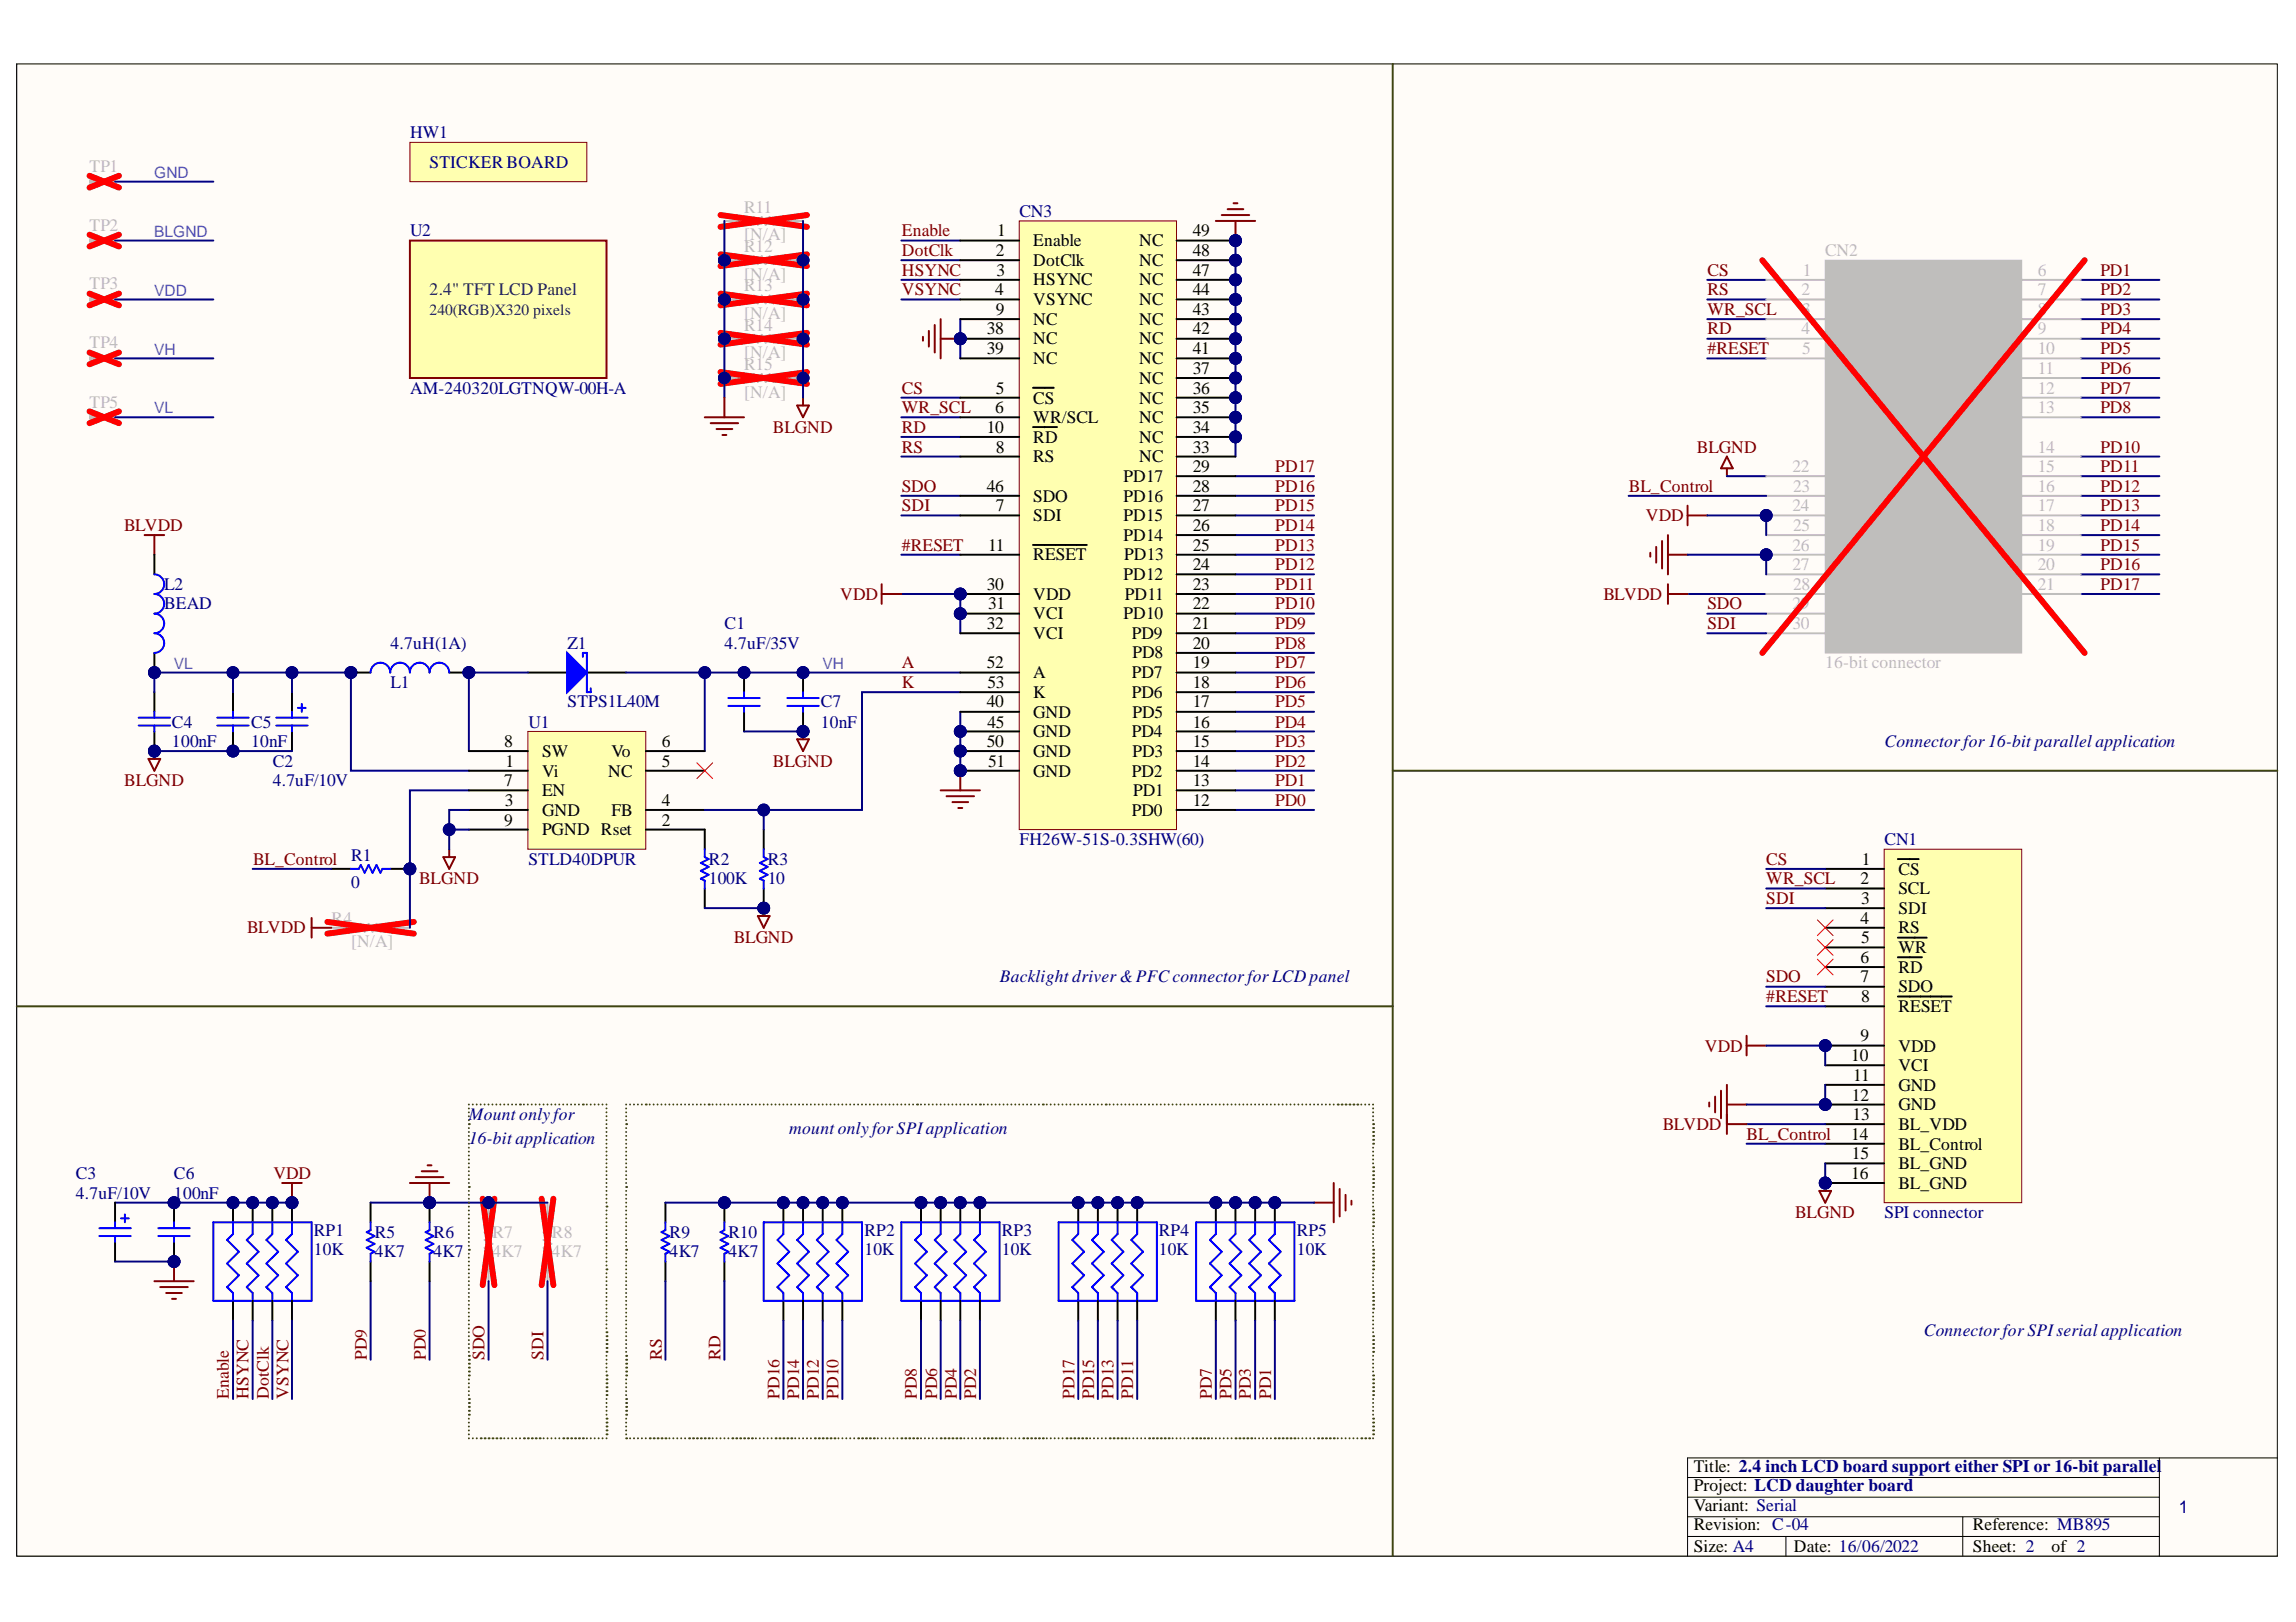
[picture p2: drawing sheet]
<svg xmlns="http://www.w3.org/2000/svg" width="297mm" height="210mm" viewBox="0 0 297 210" stroke-linecap="round" stroke-linejoin="round" font-family="sans-serif">
<defs><g id="words">
<g font-size="2.3" fill="#000080">
<text x="53" y="17.9">HW1</text>
<text x="55.6" y="21.7">STICKER BOARD</text>
<text x="131.9" y="28.1">CN3</text>
<text x="53" y="30.6">U2</text>
<text x="53" y="51">AM-240320LGTNQW-00H-A</text>
<text x="21.2" y="76.3">L2</text>
<text x="21.2" y="78.9">BEAD</text>
<text x="50.5" y="83.9">4.7uH(1A)</text>
<text x="73.4" y="83.9">Z1</text>
<text x="93.7" y="81.4">C1</text>
<text x="93.7" y="83.9">4.7uF/35V</text>
<text x="50.5" y="89">L1</text>
<text x="22.3" y="94.2">C4</text>
<text x="32.5" y="94.2">C5</text>
<text x="68.4" y="94.2">U1</text>
<text x="73.4" y="91.5">STPS1L40M</text>
<text x="106.2" y="91.5">C7</text>
<text x="106.2" y="94.2">10nF</text>
<text x="22.3" y="96.7">100nF</text>
<text x="32.5" y="96.7">10nF</text>
<text x="35.3" y="99.2">C2</text>
<text x="35.3" y="101.8">4.7uF/10V</text>
<text x="243.8" y="96.7">Connector for 16-bit parallel application</text>
<text x="45.4" y="111.4">R1</text>
<text x="68.4" y="111.9">STLD40DPUR</text>
<text x="91.7" y="111.9">R2</text>
<text x="99.3" y="111.9">R3</text>
<text x="131.9" y="109.4">FH26W-51S-0.3SHW(60)</text>
<text x="243.8" y="109.4">CN1</text>
<text x="45.4" y="115">0</text>
<text x="91.7" y="114.5">100K</text>
<text x="99.3" y="114.5">10</text>
<text x="129.4" y="127.1">Backlight driver&amp;PFCconnector for LCD panel</text>
<text x="60.7" y="145">Mount onlyfor</text>
<text x="60.7" y="148">16-bit application</text>
<text x="102.1" y="146.7">mount onlyfor SPIapplication</text>
<text x="9.8" y="152.6">C3</text>
<text x="9.8" y="155.1">4.7uF/10V</text>
<text x="22.5" y="152.6">C6</text>
<text x="22.5" y="155.1">100nF</text>
<text x="40.6" y="159.9">RP1</text>
<text x="48.5" y="160.2">R5</text>
<text x="56.1" y="160.2">R6</text>
<text x="86.6" y="160.2">R9</text>
<text x="94.2" y="160.2">R10</text>
<text x="111.8" y="159.9">RP2</text>
<text x="129.6" y="159.9">RP3</text>
<text x="149.9" y="159.9">RP4</text>
<text x="167.8" y="159.9">RP5</text>
<text x="243.8" y="157.6">SPI connector</text>
<text x="40.6" y="162.5">10K</text>
<text x="48.5" y="162.7">4K7</text>
<text x="56.1" y="162.7">4K7</text>
<text x="86.6" y="162.7">4K7</text>
<text x="94.2" y="162.7">4K7</text>
<text x="111.8" y="162.5">10K</text>
<text x="129.6" y="162.5">10K</text>
<text x="149.9" y="162.5">10K</text>
<text x="167.8" y="162.5">10K</text>
<text x="248.9" y="172.9">Connector for SPIserial application</text>
<text x="281.9" y="195.8">1</text>
</g>
<g font-size="2.3" fill="#bfbebc">
<text x="11.6" y="22.2">TP1</text>
<text x="11.6" y="29.8">TP2</text>
<text x="96.3" y="27.6">R11</text>
<text x="96.3" y="32.6">R12</text>
<text x="96.3" y="31.1">[N/A]</text>
<text x="233.2" y="35.7">1</text>
<text x="236.1" y="33.1">CN2</text>
<text x="263.6" y="35.7">6</text>
<text x="11.6" y="37.4">TP3</text>
<text x="96.3" y="37.7">R13</text>
<text x="96.3" y="41.2">[N/A]</text>
<text x="96.3" y="36.2">[N/A]</text>
<text x="233.1" y="38.2">2</text>
<text x="233.2" y="40.7">3</text>
<text x="263.6" y="38.2">7</text>
<text x="263.6" y="40.7">8</text>
<text x="11.6" y="45.1">TP4</text>
<text x="96.3" y="47.8">R15</text>
<text x="96.3" y="42.8">R14</text>
<text x="96.3" y="46.3">[N/A]</text>
<text x="233.1" y="43.3">4</text>
<text x="233.2" y="45.8">5</text>
<text x="237.9" y="47.1">RESET</text>
<text x="255.8" y="47.1">PD5</text>
<text x="263.6" y="43.3">9</text>
<text x="263.6" y="45.8">10</text>
<text x="11.6" y="52.7">TP5</text>
<text x="96.3" y="51.5">[N/A]</text>
<text x="255.8" y="49.7">PD6</text>
<text x="255.8" y="52.2">PD7</text>
<text x="263.6" y="48.3">11</text>
<text x="263.6" y="51">12</text>
<text x="263.6" y="53.5">13</text>
<text x="263.6" y="58.6">14</text>
<text x="231.9" y="61.1">22</text>
<text x="232" y="63.6">23</text>
<text x="237.9" y="64.9">BL_Control</text>
<text x="237.9" y="62.4">BL_GND</text>
<text x="263.6" y="61.1">15</text>
<text x="263.6" y="63.6">16</text>
<text x="231.9" y="66.2">24</text>
<text x="231.9" y="71.3">26</text>
<text x="232" y="68.7">25</text>
<text x="237.9" y="67.5">VDD</text>
<text x="237.9" y="70">VCI</text>
<text x="254.7" y="70">PD14</text>
<text x="254.7" y="67.5">PD13</text>
<text x="263.6" y="66.2">17</text>
<text x="263.6" y="68.7">18</text>
<text x="263.6" y="71.3">19</text>
<text x="231.9" y="73.8">27</text>
<text x="232" y="76.3">28</text>
<text x="237.9" y="72.5">GND</text>
<text x="254.7" y="72.5">PD15</text>
<text x="263.6" y="73.8">20</text>
<text x="263.6" y="76.3">21</text>
<text x="231.9" y="78.9">29</text>
<text x="231.9" y="81.4">30</text>
<text x="236.1" y="86.5">16-bit connector</text>
<text x="42.9" y="119.5">R4</text>
<text x="45.4" y="122.6">[N/A]</text>
<text x="63.7" y="160.2">R7</text>
<text x="71.4" y="160.2">R8</text>
<text x="63.7" y="162.7">4K7</text>
<text x="71.4" y="162.7">4K7</text>
</g>
<g font-size="2.3" fill="#800000">
<text x="116.7" y="30.6">Enable</text>
<text x="116.7" y="33.1">DotClk</text>
<text x="116.7" y="35.7">HSYNC</text>
<text x="220.9" y="35.7">CS</text>
<text x="271.7" y="35.7">PD1</text>
<text x="116.7" y="38.2">VSYNC</text>
<text x="220.9" y="38.2">RS</text>
<text x="220.9" y="40.7">WR_SCL</text>
<text x="271.7" y="38.2">PD2</text>
<text x="271.7" y="40.7">PD3</text>
<text x="220.9" y="43.3">RD</text>
<text x="220.9" y="45.8">#RESET</text>
<text x="271.7" y="43.3">PD4</text>
<text x="271.7" y="45.8">PD5</text>
<text x="116.7" y="51">CS</text>
<text x="116.7" y="53.5">WR_SCL</text>
<text x="271.7" y="48.3">PD6</text>
<text x="271.7" y="51">PD7</text>
<text x="271.7" y="53.5">PD8</text>
<text x="100" y="56">BLGND</text>
<text x="116.7" y="58.6">RS</text>
<text x="116.7" y="56">RD</text>
<text x="219.5" y="58.6">BLGND</text>
<text x="271.7" y="58.6">PD10</text>
<text x="116.7" y="63.6">SDO</text>
<text x="165" y="63.6">PD16</text>
<text x="165" y="61.1">PD17</text>
<text x="210.7" y="63.6">BL_Control</text>
<text x="271.7" y="61.1">PD11</text>
<text x="271.7" y="63.6">PD12</text>
<text x="16.1" y="68.7">BLVDD</text>
<text x="116.7" y="71.3">#RESET</text>
<text x="116.7" y="66.2">SDI</text>
<text x="165" y="71.3">PD13</text>
<text x="165" y="68.7">PD14</text>
<text x="165" y="66.2">PD15</text>
<text x="212.9" y="67.5">VDD</text>
<text x="271.7" y="66.2">PD13</text>
<text x="271.7" y="68.7">PD14</text>
<text x="271.7" y="71.3">PD15</text>
<text x="108.7" y="77.6">VDD</text>
<text x="165" y="76.3">PD11</text>
<text x="165" y="73.8">PD12</text>
<text x="207.4" y="77.6">BLVDD</text>
<text x="271.7" y="73.8">PD16</text>
<text x="271.7" y="76.3">PD17</text>
<text x="165" y="83.9">PD8</text>
<text x="165" y="81.4">PD9</text>
<text x="165" y="78.9">PD10</text>
<text x="220.9" y="78.9">SDO</text>
<text x="220.9" y="81.4">SDI</text>
<text x="116.7" y="86.5">A</text>
<text x="116.7" y="89">K</text>
<text x="165" y="89">PD6</text>
<text x="165" y="86.5">PD7</text>
<text x="165" y="94.2">PD4</text>
<text x="165" y="91.5">PD5</text>
<text x="16.1" y="101.8">BLGND</text>
<text x="100" y="99.2">BLGND</text>
<text x="165" y="101.8">PD1</text>
<text x="165" y="99.2">PD2</text>
<text x="165" y="96.7">PD3</text>
<text x="165" y="104.3">PD0</text>
<text x="32.7" y="111.9">BL_Control</text>
<text x="228.5" y="111.9">CS</text>
<text x="54.2" y="114.5">BLGND</text>
<text x="228.5" y="114.5">WR_SCL</text>
<text x="228.5" y="117">SDI</text>
<text x="32" y="120.8">BLVDD</text>
<text x="94.9" y="122.1">BLGND</text>
<text x="228.5" y="127.1">SDO</text>
<text x="228.5" y="129.7">#RESET</text>
<text x="220.6" y="136.1">VDD</text>
<text x="215.1" y="146.2">BLVDD</text>
<text x="226" y="147.5">BL_Control</text>
<text x="35.4" y="152.6">VDD</text>
<text x="232.2" y="157.6">BLGND</text>
<text x="47.5" y="176" transform="rotate(-90 47.5 176)">PD9</text>
<text x="55.1" y="176" transform="rotate(-90 55.1 176)">PD0</text>
<text x="62.7" y="176" transform="rotate(-90 62.7 176)">SDO</text>
<text x="70.3" y="176" transform="rotate(-90 70.3 176)">SDI</text>
<text x="85.6" y="176" transform="rotate(-90 85.6 176)">RS</text>
<text x="93.2" y="176" transform="rotate(-90 93.2 176)">RD</text>
<text x="29.6" y="181.1" transform="rotate(-90 29.6 181.1)">Enable</text>
<text x="32.1" y="181.1" transform="rotate(-90 32.1 181.1)">HSYNC</text>
<text x="34.8" y="181.1" transform="rotate(-90 34.8 181.1)">DotClk</text>
<text x="37.3" y="181.1" transform="rotate(-90 37.3 181.1)">VSYNC</text>
<text x="100.8" y="181.1" transform="rotate(-90 100.8 181.1)">PD16</text>
<text x="103.4" y="181.1" transform="rotate(-90 103.4 181.1)">PD14</text>
<text x="105.9" y="181.1" transform="rotate(-90 105.9 181.1)">PD12</text>
<text x="108.5" y="181.1" transform="rotate(-90 108.5 181.1)">PD10</text>
<text x="118.6" y="181.1" transform="rotate(-90 118.6 181.1)">PD8</text>
<text x="121.2" y="181.1" transform="rotate(-90 121.2 181.1)">PD6</text>
<text x="123.8" y="181.1" transform="rotate(-90 123.8 181.1)">PD4</text>
<text x="126.3" y="181.1" transform="rotate(-90 126.3 181.1)">PD2</text>
<text x="139" y="181.1" transform="rotate(-90 139 181.1)">PD17</text>
<text x="141.5" y="181.1" transform="rotate(-90 141.5 181.1)">PD15</text>
<text x="144.1" y="181.1" transform="rotate(-90 144.1 181.1)">PD13</text>
<text x="146.6" y="181.1" transform="rotate(-90 146.6 181.1)">PD11</text>
<text x="156.8" y="181.1" transform="rotate(-90 156.8 181.1)">PD7</text>
<text x="159.3" y="181.1" transform="rotate(-90 159.3 181.1)">PD5</text>
<text x="161.8" y="181.1" transform="rotate(-90 161.8 181.1)">PD3</text>
<text x="164.5" y="181.1" transform="rotate(-90 164.5 181.1)">PD1</text>
</g>
<g font-size="2.3">
<text x="128.8" y="33.1">2</text>
<text x="128.9" y="35.7">3</text>
<text x="129" y="30.6">1</text>
<text x="133.7" y="31.9">Enable</text>
<text x="133.7" y="34.4">DotClk</text>
<text x="147.4" y="34.4">NC</text>
<text x="147.4" y="31.9">NC</text>
<text x="154.3" y="35.7">47</text>
<text x="154.3" y="33.1">48</text>
<text x="154.3" y="30.6">49</text>
<text x="128.8" y="38.2">4</text>
<text x="128.8" y="40.7">9</text>
<text x="133.7" y="36.9">HSYNC</text>
<text x="133.7" y="39.5">VSYNC</text>
<text x="147.4" y="39.5">NC</text>
<text x="147.4" y="36.9">NC</text>
<text x="154.3" y="40.7">43</text>
<text x="154.3" y="38.2">44</text>
<text x="127.7" y="43.3">38</text>
<text x="127.7" y="45.8">39</text>
<text x="133.7" y="42">NC</text>
<text x="133.7" y="44.5">NC</text>
<text x="133.7" y="47.1">NC</text>
<text x="147.4" y="47.1">NC</text>
<text x="147.4" y="44.5">NC</text>
<text x="147.4" y="42">NC</text>
<text x="154.3" y="45.8">41</text>
<text x="154.3" y="43.3">42</text>
<text x="128.8" y="53.5">6</text>
<text x="128.8" y="51">5</text>
<text x="133.7" y="52.2">CS</text>
<text x="147.4" y="52.2">NC</text>
<text x="147.4" y="49.7">NC</text>
<text x="154.3" y="53.5">35</text>
<text x="154.3" y="51">36</text>
<text x="154.3" y="48.3">37</text>
<text x="127.7" y="56">10</text>
<text x="128.8" y="58.6">8</text>
<text x="133.7" y="54.8">WR/SCL</text>
<text x="133.7" y="59.8">RS</text>
<text x="133.7" y="57.3">RD</text>
<text x="147.4" y="59.8">NC</text>
<text x="147.4" y="57.3">NC</text>
<text x="147.4" y="54.8">NC</text>
<text x="154.3" y="58.6">33</text>
<text x="154.3" y="56">34</text>
<text x="127.7" y="63.6">46</text>
<text x="133.7" y="64.9">SDO</text>
<text x="145.3" y="64.9">PD16</text>
<text x="145.3" y="62.4">PD17</text>
<text x="154.3" y="63.6">28</text>
<text x="154.3" y="61.1">29</text>
<text x="127.8" y="71.3">11</text>
<text x="128.8" y="66.2">7</text>
<text x="133.7" y="67.5">SDI</text>
<text x="145.3" y="70">PD14</text>
<text x="145.3" y="67.5">PD15</text>
<text x="154.3" y="71.3">25</text>
<text x="154.3" y="68.7">26</text>
<text x="154.3" y="66.2">27</text>
<text x="127.7" y="76.3">30</text>
<text x="133.7" y="72.5">RESET</text>
<text x="133.7" y="77.6">VDD</text>
<text x="145.3" y="75.1">PD12</text>
<text x="145.4" y="72.5">PD13</text>
<text x="145.5" y="77.6">PD11</text>
<text x="154.3" y="76.3">23</text>
<text x="154.3" y="73.8">24</text>
<text x="127.7" y="81.4">32</text>
<text x="127.8" y="78.9">31</text>
<text x="133.7" y="80.1">VCI</text>
<text x="133.7" y="82.7">VCI</text>
<text x="145.3" y="80.1">PD10</text>
<text x="146.4" y="82.7">PD9</text>
<text x="154.3" y="83.9">20</text>
<text x="154.3" y="81.4">21</text>
<text x="154.3" y="78.9">22</text>
<text x="127.7" y="86.5">52</text>
<text x="127.7" y="89">53</text>
<text x="133.7" y="87.7">A</text>
<text x="146.4" y="87.7">PD7</text>
<text x="146.5" y="85.2">PD8</text>
<text x="154.3" y="89">18</text>
<text x="154.3" y="86.5">19</text>
<text x="127.7" y="91.5">40</text>
<text x="127.7" y="94.2">45</text>
<text x="133.7" y="92.9">GND</text>
<text x="133.7" y="95.4">GND</text>
<text x="133.7" y="90.3">K</text>
<text x="146.4" y="95.4">PD4</text>
<text x="146.4" y="90.3">PD6</text>
<text x="146.5" y="92.9">PD5</text>
<text x="154.3" y="94.2">16</text>
<text x="154.3" y="91.5">17</text>
<text x="65.2" y="101.8">7</text>
<text x="65.2" y="96.7">8</text>
<text x="65.4" y="99.2">1</text>
<text x="70.1" y="100.5">Vi</text>
<text x="70.1" y="98">SW</text>
<text x="78.7" y="100.5">NC</text>
<text x="79.1" y="98">Vo</text>
<text x="85.6" y="99.2">5</text>
<text x="85.6" y="96.7">6</text>
<text x="127.7" y="96.7">50</text>
<text x="127.8" y="99.2">51</text>
<text x="133.7" y="98">GND</text>
<text x="133.7" y="100.5">GND</text>
<text x="146.4" y="100.5">PD2</text>
<text x="146.5" y="98">PD3</text>
<text x="154.3" y="101.8">13</text>
<text x="154.3" y="99.2">14</text>
<text x="154.3" y="96.7">15</text>
<text x="65.2" y="106.8">9</text>
<text x="65.3" y="104.3">3</text>
<text x="70.1" y="105.6">GND</text>
<text x="70.1" y="103">EN</text>
<text x="79.1" y="105.6">FB</text>
<text x="85.6" y="106.8">2</text>
<text x="85.6" y="104.3">4</text>
<text x="146.4" y="105.6">PD0</text>
<text x="146.6" y="103">PD1</text>
<text x="154.3" y="104.3">12</text>
<text x="70.1" y="108.1">PGND Rset</text>
<text x="240.9" y="111.9">1</text>
<text x="245.6" y="113.2">CS</text>
<text x="240.7" y="114.5">2</text>
<text x="240.7" y="119.5">4</text>
<text x="240.8" y="117">3</text>
<text x="245.6" y="115.7">SCL</text>
<text x="245.6" y="118.3">SDI</text>
<text x="240.7" y="124.6">6</text>
<text x="240.8" y="122.1">5</text>
<text x="245.6" y="120.8">RS</text>
<text x="245.6" y="123.3">WR</text>
<text x="245.6" y="125.9">RD</text>
<text x="240.7" y="127.1">7</text>
<text x="240.8" y="129.7">8</text>
<text x="245.6" y="130.9">RESET</text>
<text x="245.6" y="128.4">SDO</text>
<text x="239.5" y="137.4">10</text>
<text x="240.7" y="134.7">9</text>
<text x="245.6" y="136.1">VDD</text>
<text x="239.6" y="142.4">12</text>
<text x="239.8" y="139.9">11</text>
<text x="245.6" y="138.6">VCI</text>
<text x="245.6" y="141.2">GND</text>
<text x="245.6" y="143.7">GND</text>
<text x="239.5" y="147.5">14</text>
<text x="239.7" y="145">13</text>
<text x="245.6" y="146.2">BL_VDD</text>
<text x="245.6" y="148.8">BL_Control</text>
<text x="239.5" y="152.6">16</text>
<text x="239.6" y="150">15</text>
<text x="245.6" y="151.3">BL_GND</text>
<text x="245.6" y="153.8">BL_GND</text>
<text x="219.1" y="190.4">Title: 2.4 inch LCD board support either SPI or 16-bit parallel</text>
<text x="219.1" y="193">Project: LCD daughter board</text>
<text x="219.1" y="195.5">Variant: Serial</text>
<text x="219.1" y="200.8">Size: A4</text>
<text x="219.1" y="198.1">Revision: C-04</text>
<text x="232.1" y="200.8">Date: 16/06/2022</text>
<text x="255.2" y="198.1">Reference: MB895</text>
<text x="255.2" y="200.8">Sheet: 2</text>
<text x="265.4" y="200.8">of 2</text>
</g>
<text font-size="2.3" fill="#073763" x="55.6" y="38.2">2.4&quot; TFT LCD Panel</text>
<g font-size="2" fill="#8a20db">
<text x="20" y="23.1">GND</text>
<text x="20" y="30.7">BLGND</text>
<text x="20" y="38.3">VDD</text>
<text x="20" y="45.9">VH</text>
<text x="20" y="53.5">VL</text>
<text x="22.5" y="86.6">VL</text>
<text x="106.4" y="86.6">VH</text>
</g>
<text font-size="2" fill="#073763" x="55.6" y="40.8">240(RGB)X320 pixels</text>
</g></defs>
<path d="M2.2 8.3h292.4v193.1h-292.4z" fill-rule="evenodd" fill="#fffcf8"/>
<path d="M2.2 8.3h292.4v193.1h-292.4z" fill="none" stroke="#000" stroke-width=".13"/>
<path d="M2.2 8.3h292.4v193.1h-292.4z" fill-rule="evenodd" fill="#fffcf8"/>
<path d="M2.2 8.3h292.4v193.1h-292.4zM218.3 191.2h61.1M218.3 193.8h61.1M218.3 198.8h61.1M218.3 196.3h61.1M231 198.8v2.6M253.9 196.3v5.1M279.4 188.7v12.7M294.6 188.7h-76.3v12.7" fill="none" stroke="#000" stroke-width=".13"/>
<path d="M116.6 51.5h7.6M116.6 54h7.6M116.6 56.5h7.6M116.6 59.1h7.6M116.6 76.9h7.6v5.1M116.6 71.8h7.6" fill="none" stroke="#000080" stroke-width=".26"/>
<circle cx="124.2" cy="79.4" r=".76" fill="#000080"/>
<circle cx="124.2" cy="79.4" r=".76" fill="none" stroke="#000080" stroke-width=".13"/>
<circle cx="124.2" cy="76.9" r=".76" fill="#000080"/>
<circle cx="124.2" cy="76.9" r=".76" fill="none" stroke="#000080" stroke-width=".13"/>
<path d="M124.2 99.7v2.6M121.7 102.3h5.1M122.5 103h3.5M123.2 103.8h2.1M124 104.6h.5" fill="none" stroke="#800000" stroke-width=".26"/>
<circle cx="124.2" cy="99.7" r=".76" fill="#000080"/>
<circle cx="124.2" cy="99.7" r=".76" fill="none" stroke="#000080" stroke-width=".13"/>
<g fill="none" stroke="#000080" stroke-width=".26">
<path d="M159.8 31.1v28M159.8 61.6h10.2M159.8 64.2h10.2M159.8 66.7h10.2M159.8 69.2h10.2M159.8 71.8h10.2M159.8 74.3h10.2M159.8 76.9h10.2M159.8 79.4h10.2M159.8 82h10.2M159.8 84.5h10.2M159.8 87h10.2"/>
<path d="M159.8 89.6h10.2M159.8 92.1h10.2M159.8 94.7h10.2M159.8 97.2h10.2M159.8 99.7h10.2M159.8 102.3h10.2M159.8 104.8h10.2"/>
</g>
<circle cx="159.8" cy="31.1" r=".76" fill="#000080"/>
<circle cx="159.8" cy="31.1" r=".76" fill="none" stroke="#000080" stroke-width=".13"/>
<circle cx="159.8" cy="33.7" r=".76" fill="#000080"/>
<circle cx="159.8" cy="33.7" r=".76" fill="none" stroke="#000080" stroke-width=".13"/>
<circle cx="159.8" cy="36.2" r=".76" fill="#000080"/>
<circle cx="159.8" cy="36.2" r=".76" fill="none" stroke="#000080" stroke-width=".13"/>
<circle cx="159.8" cy="38.8" r=".76" fill="#000080"/>
<circle cx="159.8" cy="38.8" r=".76" fill="none" stroke="#000080" stroke-width=".13"/>
<circle cx="159.8" cy="41.3" r=".76" fill="#000080"/>
<circle cx="159.8" cy="41.3" r=".76" fill="none" stroke="#000080" stroke-width=".13"/>
<circle cx="159.8" cy="43.8" r=".76" fill="#000080"/>
<circle cx="159.8" cy="43.8" r=".76" fill="none" stroke="#000080" stroke-width=".13"/>
<circle cx="159.8" cy="46.4" r=".76" fill="#000080"/>
<circle cx="159.8" cy="46.4" r=".76" fill="none" stroke="#000080" stroke-width=".13"/>
<circle cx="159.8" cy="48.9" r=".76" fill="#000080"/>
<circle cx="159.8" cy="48.9" r=".76" fill="none" stroke="#000080" stroke-width=".13"/>
<circle cx="159.8" cy="51.5" r=".76" fill="#000080"/>
<circle cx="159.8" cy="51.5" r=".76" fill="none" stroke="#000080" stroke-width=".13"/>
<circle cx="159.8" cy="54" r=".76" fill="#000080"/>
<circle cx="159.8" cy="54" r=".76" fill="none" stroke="#000080" stroke-width=".13"/>
<circle cx="159.8" cy="56.5" r=".76" fill="#000080"/>
<circle cx="159.8" cy="56.5" r=".76" fill="none" stroke="#000080" stroke-width=".13"/>
<path d="M157.3 28.6h5.1M158.1 27.8h3.5M158.8 27.1h2.1M159.6 26.3h.5M159.8 28.6v2.5" fill="none" stroke="#800000" stroke-width=".26"/>
<circle cx="159.8" cy="31.1" r=".76" fill="#000080"/>
<circle cx="159.8" cy="31.1" r=".76" fill="none" stroke="#000080" stroke-width=".13"/>
<path d="M124.2 92.1v7.6" fill="none" stroke="#000080" stroke-width=".26"/>
<circle cx="124.2" cy="94.7" r=".76" fill="#000080"/>
<circle cx="124.2" cy="94.7" r=".76" fill="none" stroke="#000080" stroke-width=".13"/>
<circle cx="124.2" cy="97.2" r=".76" fill="#000080"/>
<circle cx="124.2" cy="97.2" r=".76" fill="none" stroke="#000080" stroke-width=".13"/>
<circle cx="124.2" cy="99.7" r=".76" fill="#000080"/>
<circle cx="124.2" cy="99.7" r=".76" fill="none" stroke="#000080" stroke-width=".13"/>
<path d="M220.9 36.2h7.6M220.9 38.8h7.6M220.9 43.8h7.6M220.9 46.4h7.6M220.9 41.3h7.6M218.3 76.9h10.2" fill="none" stroke="#000080" stroke-width=".26"/>
<g fill="none" stroke="#800000" stroke-width=".26">
<path d="M223.4 59.1l.8 1.5h-1.6zM114.1 75.6v2.5M114.1 76.9h2.5M213.5 71.5v.5M214.3 70.8v2M215 70v3.6M215.8 76.9h2.5M215.8 69.2v5.1M215.8 75.6v2.5M215.8 71.8h2.5M218.3 65.4v2.6M218.3 66.7h2.6"/>
<path d="M223.4 60.6v1M53 153.1h5.1M53.8 152.3h3.6M54.6 151.6h2M55.3 150.8h.5M55.6 153.1v2.5"/>
</g>
<circle cx="55.6" cy="155.6" r=".76" fill="#000080"/>
<circle cx="55.6" cy="155.6" r=".76" fill="none" stroke="#000080" stroke-width=".13"/>
<path d="M116.6 31.1h7.6M116.6 33.7h7.6M116.6 36.2h7.6M116.6 38.8h7.6M14.9 155.6h22.9" fill="none" stroke="#000080" stroke-width=".26"/>
<circle cx="22.5" cy="155.6" r=".76" fill="#000080"/>
<circle cx="22.5" cy="155.6" r=".76" fill="none" stroke="#000080" stroke-width=".13"/>
<circle cx="30.1" cy="155.6" r=".76" fill="#000080"/>
<circle cx="30.1" cy="155.6" r=".76" fill="none" stroke="#000080" stroke-width=".13"/>
<circle cx="32.7" cy="155.6" r=".76" fill="#000080"/>
<circle cx="32.7" cy="155.6" r=".76" fill="none" stroke="#000080" stroke-width=".13"/>
<circle cx="35.2" cy="155.6" r=".76" fill="#000080"/>
<circle cx="35.2" cy="155.6" r=".76" fill="none" stroke="#000080" stroke-width=".13"/>
<circle cx="37.8" cy="155.6" r=".76" fill="#000080"/>
<circle cx="37.8" cy="155.6" r=".76" fill="none" stroke="#000080" stroke-width=".13"/>
<path d="M36.5 153.1h2.5M37.8 153.1v2.5" fill="none" stroke="#800000" stroke-width=".26"/>
<circle cx="37.8" cy="155.6" r=".76" fill="#000080"/>
<circle cx="37.8" cy="155.6" r=".76" fill="none" stroke="#000080" stroke-width=".13"/>
<circle cx="30.1" cy="155.6" r=".76" fill="#000080"/>
<circle cx="30.1" cy="155.6" r=".76" fill="none" stroke="#000080" stroke-width=".13"/>
<circle cx="32.7" cy="155.6" r=".76" fill="#000080"/>
<circle cx="32.7" cy="155.6" r=".76" fill="none" stroke="#000080" stroke-width=".13"/>
<circle cx="37.8" cy="155.6" r=".76" fill="#000080"/>
<circle cx="37.8" cy="155.6" r=".76" fill="none" stroke="#000080" stroke-width=".13"/>
<circle cx="35.2" cy="155.6" r=".76" fill="#000080"/>
<circle cx="35.2" cy="155.6" r=".76" fill="none" stroke="#000080" stroke-width=".13"/>
<path d="M27.6 158.2v10.1h12.7v-10.1M32.7 158.2v1.5l-.8 .8 1.5 1.5-1.5 1.5 1.5 1.5-1.5 1.6 .8 .7v1M35.2 158.2v1.5l-.7 .8 1.5 1.5-1.5 1.5 1.5 1.5-1.5 1.6 .7 .7v1M37.8 158.2v1.5l-.8 .8 1.5 1.5-1.5 1.5 1.5 1.5-1.5 1.6 .8 .7v1" fill="none" stroke="#00f" stroke-width=".26"/>
<path d="M30.1 155.6v2.6" fill="none" stroke="#000" stroke-width=".26"/>
<circle cx="30.1" cy="155.6" r=".76" fill="#000080"/>
<circle cx="30.1" cy="155.6" r=".76" fill="none" stroke="#000080" stroke-width=".13"/>
<path d="M32.7 155.6v2.6M32.7 168.3v2.6" fill="none" stroke="#000" stroke-width=".26"/>
<circle cx="32.7" cy="155.6" r=".76" fill="#000080"/>
<circle cx="32.7" cy="155.6" r=".76" fill="none" stroke="#000080" stroke-width=".13"/>
<path d="M37.8 155.6v2.6M30.1 168.3v2.6" fill="none" stroke="#000" stroke-width=".26"/>
<path d="M30.1 158.2v1.5l-.7 .8 1.5 1.5-1.5 1.5 1.5 1.5-1.5 1.6M29.4 166.6l.2 .2M29.4 166.6l.7 .7v1" fill="none" stroke="#00f" stroke-width=".26"/>
<circle cx="37.8" cy="155.6" r=".76" fill="#000080"/>
<circle cx="37.8" cy="155.6" r=".76" fill="none" stroke="#000080" stroke-width=".13"/>
<path d="M35.2 155.6v2.6M37.8 168.3v2.6" fill="none" stroke="#000" stroke-width=".26"/>
<circle cx="35.2" cy="155.6" r=".76" fill="#000080"/>
<circle cx="35.2" cy="155.6" r=".76" fill="none" stroke="#000080" stroke-width=".13"/>
<path d="M35.2 168.3v2.6" fill="none" stroke="#000" stroke-width=".26"/>
<path d="M27.6 158.2h12.7" fill="none" stroke="#00f" stroke-width=".26"/>
<path d="M30.1 170.9v10.2M32.7 170.9v10.2M35.2 170.9v10.2M37.8 170.9v10.2" fill="none" stroke="#000080" stroke-width=".26"/>
<path d="M20 165.8h5.1M20.7 166.6h3.6M21.5 167.3h2M22.3 168.1h.5M22.5 163.3v2.5" fill="none" stroke="#800000" stroke-width=".26"/>
<circle cx="22.5" cy="163.3" r=".76" fill="#000080"/>
<circle cx="22.5" cy="163.3" r=".76" fill="none" stroke="#000080" stroke-width=".13"/>
<path d="M14.9 155.6v2.6M14.9 160.7v2.6" fill="none" stroke="#000" stroke-width=".26"/>
<path d="M12.8 158.9h4.1M12.8 160h4.1M14.9 158.2v.7M14.9 160v.7M15.6 157.7h1.1M16.2 157.2v1" fill="none" stroke="#00f" stroke-width=".26"/>
<path d="M124.2 41.3v5.1" fill="none" stroke="#000080" stroke-width=".26"/>
<circle cx="124.2" cy="43.8" r=".76" fill="#000080"/>
<circle cx="124.2" cy="43.8" r=".76" fill="none" stroke="#000080" stroke-width=".13"/>
<path d="M119.4 43.6v.5M120.2 42.8v2.1M120.9 42.1v3.5M121.7 41.3v5.1M121.7 43.8h2.5" fill="none" stroke="#800000" stroke-width=".26"/>
<circle cx="124.2" cy="43.8" r=".76" fill="#000080"/>
<circle cx="124.2" cy="43.8" r=".76" fill="none" stroke="#000080" stroke-width=".13"/>
<path d="M70.8 155.6v3.6l-.5 .2 1 .6-1 .5 1 .5-1 .5 1 .5-.5 .2v3.6" fill="none" stroke="#bfbebc" stroke-width=".26"/>
<path d="M70.1 155.1l1.5 11.2M71.6 155.1l-1.5 11.2" fill="none" stroke="#f00" stroke-width=".77"/>
<circle cx="63.2" cy="155.6" r=".76" fill="#000080"/>
<circle cx="63.2" cy="155.6" r=".76" fill="none" stroke="#000080" stroke-width=".13"/>
<path d="M63.2 155.6v2.6M63.2 163.3v2.5" fill="none" stroke="#bfbebc" stroke-width=".26"/>
<circle cx="63.2" cy="155.6" r=".76" fill="#000080"/>
<circle cx="63.2" cy="155.6" r=".76" fill="none" stroke="#000080" stroke-width=".13"/>
<path d="M63.2 158.2v1l-.5 .2 1 .6-1 .5 1 .5-1 .5 1 .5-.5 .2v1.1" fill="none" stroke="#bfbebc" stroke-width=".26"/>
<path d="M62.4 155.1l1.6 11.2M64 155.1l-1.6 11.2" fill="none" stroke="#f00" stroke-width=".77"/>
<g fill="none" stroke="#000080" stroke-width=".26">
<path d="M269.2 36.2h10.2M269.2 38.8h10.2M269.2 41.3h10.2M269.2 43.8h10.2M269.2 46.4h10.2M269.2 48.9h10.2M269.2 51.5h10.2M269.2 54h10.2M269.2 59.1h10.2M116.6 64.2h7.6M116.6 66.7h7.6M223.4 61.6h5.1"/>
<path d="M269.2 64.2h10.2M269.2 66.7h10.2M269.2 61.6h10.2M269.2 69.2h10.2M269.2 71.8h10.2M269.2 74.3h10.2M269.2 76.9h10.2M63.2 165.8v10.2M70.8 165.8v10.2"/>
</g>
<circle cx="228.5" cy="66.7" r=".76" fill="#000080"/>
<circle cx="228.5" cy="66.7" r=".76" fill="none" stroke="#000080" stroke-width=".13"/>
<circle cx="228.5" cy="71.8" r=".76" fill="#000080"/>
<circle cx="228.5" cy="71.8" r=".76" fill="none" stroke="#000080" stroke-width=".13"/>
<path d="M236.1 33.7h25.5v50.8h-25.5z" fill-rule="evenodd" fill="#bfbebc"/>
<path d="M236.1 33.7h25.5v50.8h-25.5z" fill="none" stroke="#bfbebc" stroke-width=".13"/>
<path d="M228.5 36.2h7.6M228.5 38.8h7.6M237.9 35h2.7M228.5 41.3h7.6M228.5 43.8h7.6M228.5 46.4h7.6M237.9 40h3.7M237.9 42.6h3.1M237.9 45.1h7M228.5 66.7h7.6" fill="none" stroke="#bfbebc" stroke-width=".26"/>
<circle cx="228.5" cy="66.7" r=".76" fill="#000080"/>
<circle cx="228.5" cy="66.7" r=".76" fill="none" stroke="#000080" stroke-width=".13"/>
<path d="M228.5 69.2h7.6M228.5 71.8h7.6" fill="none" stroke="#bfbebc" stroke-width=".26"/>
<circle cx="228.5" cy="71.8" r=".76" fill="#000080"/>
<circle cx="228.5" cy="71.8" r=".76" fill="none" stroke="#000080" stroke-width=".13"/>
<g fill="none" stroke="#bfbebc" stroke-width=".26">
<path d="M261.6 36.2h7.6M261.6 38.8h7.6M261.6 41.3h7.6M261.6 43.8h7.6M261.6 46.4h7.6M261.6 48.9h7.6M261.6 51.5h7.6M261.6 54h7.6M261.6 59.1h7.6M228.5 74.3h7.6M228.5 76.9h7.6M228.5 64.2h7.6"/>
<path d="M228.5 61.6h7.6M228.5 79.4h7.6M261.6 74.3h7.6M261.6 76.9h7.6M261.6 64.2h7.6M261.6 61.6h7.6M261.6 66.7h7.6M261.6 69.2h7.6M261.6 71.8h7.6M228.5 82h7.6"/>
</g>
<path d="M228 33.7l41.7 50.8M269.7 33.7l-41.7 50.8" fill="none" stroke="#f00" stroke-width=".77"/>
<path d="M220.9 66.7h7.6v2.5" fill="none" stroke="#000080" stroke-width=".26"/>
<circle cx="228.5" cy="66.7" r=".76" fill="#000080"/>
<circle cx="228.5" cy="66.7" r=".76" fill="none" stroke="#000080" stroke-width=".13"/>
<path d="M218.3 71.8h10.2v2.5" fill="none" stroke="#000080" stroke-width=".26"/>
<circle cx="228.5" cy="71.8" r=".76" fill="#000080"/>
<circle cx="228.5" cy="71.8" r=".76" fill="none" stroke="#000080" stroke-width=".13"/>
<circle cx="101.3" cy="155.6" r=".76" fill="#000080"/>
<circle cx="101.3" cy="155.6" r=".76" fill="none" stroke="#000080" stroke-width=".13"/>
<circle cx="103.9" cy="155.6" r=".76" fill="#000080"/>
<circle cx="103.9" cy="155.6" r=".76" fill="none" stroke="#000080" stroke-width=".13"/>
<circle cx="109" cy="155.6" r=".76" fill="#000080"/>
<circle cx="109" cy="155.6" r=".76" fill="none" stroke="#000080" stroke-width=".13"/>
<circle cx="106.4" cy="155.6" r=".76" fill="#000080"/>
<circle cx="106.4" cy="155.6" r=".76" fill="none" stroke="#000080" stroke-width=".13"/>
<path d="M98.8 158.2v10.1h12.7v-10.1M103.9 158.2v1.5l-.8 .8 1.6 1.5-1.6 1.5 1.6 1.5-1.6 1.6 .8 .7v1M106.4 158.2v1.5l-.7 .8 1.5 1.5-1.5 1.5 1.5 1.5-1.5 1.6M109 158.2v1.5l-.8 .8 1.5 1.5-1.5 1.5 1.5 1.5-1.5 1.6M105.7 166.6l.2 .2M105.7 166.6l.7 .7v1M108.2 166.6l.3 .2M108.2 166.6l.8 .7v1" fill="none" stroke="#00f" stroke-width=".26"/>
<path d="M101.3 155.6v2.6" fill="none" stroke="#000" stroke-width=".26"/>
<circle cx="101.3" cy="155.6" r=".76" fill="#000080"/>
<circle cx="101.3" cy="155.6" r=".76" fill="none" stroke="#000080" stroke-width=".13"/>
<path d="M103.9 155.6v2.6M103.9 168.3v2.6" fill="none" stroke="#000" stroke-width=".26"/>
<circle cx="103.9" cy="155.6" r=".76" fill="#000080"/>
<circle cx="103.9" cy="155.6" r=".76" fill="none" stroke="#000080" stroke-width=".13"/>
<path d="M109 155.6v2.6M101.3 168.3v2.6" fill="none" stroke="#000" stroke-width=".26"/>
<path d="M101.3 158.2v1.5l-.7 .8 1.5 1.5-1.5 1.5 1.5 1.5-1.5 1.6M100.6 166.6l.2 .2M100.6 166.6l.7 .7v1" fill="none" stroke="#00f" stroke-width=".26"/>
<circle cx="109" cy="155.6" r=".76" fill="#000080"/>
<circle cx="109" cy="155.6" r=".76" fill="none" stroke="#000080" stroke-width=".13"/>
<path d="M106.4 155.6v2.6M109 168.3v2.6" fill="none" stroke="#000" stroke-width=".26"/>
<circle cx="106.4" cy="155.6" r=".76" fill="#000080"/>
<circle cx="106.4" cy="155.6" r=".76" fill="none" stroke="#000080" stroke-width=".13"/>
<path d="M106.4 168.3v2.6" fill="none" stroke="#000" stroke-width=".26"/>
<path d="M98.8 158.2h12.7" fill="none" stroke="#00f" stroke-width=".26"/>
<circle cx="119.1" cy="155.6" r=".76" fill="#000080"/>
<circle cx="119.1" cy="155.6" r=".76" fill="none" stroke="#000080" stroke-width=".13"/>
<circle cx="121.7" cy="155.6" r=".76" fill="#000080"/>
<circle cx="121.7" cy="155.6" r=".76" fill="none" stroke="#000080" stroke-width=".13"/>
<circle cx="126.8" cy="155.6" r=".76" fill="#000080"/>
<circle cx="126.8" cy="155.6" r=".76" fill="none" stroke="#000080" stroke-width=".13"/>
<circle cx="124.2" cy="155.6" r=".76" fill="#000080"/>
<circle cx="124.2" cy="155.6" r=".76" fill="none" stroke="#000080" stroke-width=".13"/>
<path d="M116.6 158.2v10.1h12.7v-10.1M121.7 158.2v1.5l-.8 .8 1.6 1.5-1.6 1.5 1.6 1.5-1.6 1.6 .8 .7v1M124.2 158.2v1.5l-.7 .8 1.5 1.5-1.5 1.5 1.5 1.5-1.5 1.6 .7 .7v1M126.8 158.2v1.5l-.8 .8 1.5 1.5-1.5 1.5 1.5 1.5-1.5 1.6M126 166.6l.3 .2M126 166.6l.8 .7v1" fill="none" stroke="#00f" stroke-width=".26"/>
<path d="M119.2 155.6v2.6" fill="none" stroke="#000" stroke-width=".26"/>
<circle cx="119.1" cy="155.6" r=".76" fill="#000080"/>
<circle cx="119.1" cy="155.6" r=".76" fill="none" stroke="#000080" stroke-width=".13"/>
<path d="M121.7 155.6v2.6M121.7 168.3v2.6" fill="none" stroke="#000" stroke-width=".26"/>
<circle cx="121.7" cy="155.6" r=".76" fill="#000080"/>
<circle cx="121.7" cy="155.6" r=".76" fill="none" stroke="#000080" stroke-width=".13"/>
<path d="M126.8 155.6v2.6M119.2 168.3v2.6" fill="none" stroke="#000" stroke-width=".26"/>
<path d="M119.2 158.2v1.5l-.8 .8 1.5 1.5-1.5 1.5 1.5 1.5-1.5 1.6 .8 .7v1" fill="none" stroke="#00f" stroke-width=".26"/>
<circle cx="126.8" cy="155.6" r=".76" fill="#000080"/>
<circle cx="126.8" cy="155.6" r=".76" fill="none" stroke="#000080" stroke-width=".13"/>
<path d="M124.2 155.6v2.6M126.8 168.3v2.6" fill="none" stroke="#000" stroke-width=".26"/>
<circle cx="124.2" cy="155.6" r=".76" fill="#000080"/>
<circle cx="124.2" cy="155.6" r=".76" fill="none" stroke="#000080" stroke-width=".13"/>
<path d="M124.2 168.3v2.6" fill="none" stroke="#000" stroke-width=".26"/>
<path d="M116.6 158.2h12.7" fill="none" stroke="#00f" stroke-width=".26"/>
<circle cx="139.5" cy="155.6" r=".76" fill="#000080"/>
<circle cx="139.5" cy="155.6" r=".76" fill="none" stroke="#000080" stroke-width=".13"/>
<circle cx="142" cy="155.6" r=".76" fill="#000080"/>
<circle cx="142" cy="155.6" r=".76" fill="none" stroke="#000080" stroke-width=".13"/>
<circle cx="147.1" cy="155.6" r=".76" fill="#000080"/>
<circle cx="147.1" cy="155.6" r=".76" fill="none" stroke="#000080" stroke-width=".13"/>
<circle cx="144.6" cy="155.6" r=".76" fill="#000080"/>
<circle cx="144.6" cy="155.6" r=".76" fill="none" stroke="#000080" stroke-width=".13"/>
<path d="M136.9 158.2v10.1h12.8v-10.1M142 158.2v1.5l-.7 .8 1.5 1.5-1.5 1.5 1.5 1.5-1.5 1.6 .7 .7v1M144.6 158.2v1.5l-.8 .8 1.5 1.5-1.5 1.5 1.5 1.5-1.5 1.6M147.1 158.2v1.5l-.7 .8 1.5 1.5-1.5 1.5 1.5 1.5-1.5 1.6M143.8 166.6l.3 .2M143.8 166.6l.8 .7v1M146.4 166.6l.2 .2M146.4 166.6l.7 .7v1" fill="none" stroke="#00f" stroke-width=".26"/>
<path d="M139.5 155.6v2.6" fill="none" stroke="#000" stroke-width=".26"/>
<circle cx="139.5" cy="155.6" r=".76" fill="#000080"/>
<circle cx="139.5" cy="155.6" r=".76" fill="none" stroke="#000080" stroke-width=".13"/>
<path d="M142 155.6v2.6M142 168.3v2.6" fill="none" stroke="#000" stroke-width=".26"/>
<circle cx="142" cy="155.6" r=".76" fill="#000080"/>
<circle cx="142" cy="155.6" r=".76" fill="none" stroke="#000080" stroke-width=".13"/>
<path d="M147.1 155.6v2.6M139.5 168.3v2.6" fill="none" stroke="#000" stroke-width=".26"/>
<path d="M139.5 158.2v1.5l-.8 .8 1.6 1.5-1.6 1.5 1.6 1.5-1.6 1.6M138.7 166.6l.3 .2M138.7 166.6l.8 .7v1" fill="none" stroke="#00f" stroke-width=".26"/>
<circle cx="147.1" cy="155.6" r=".76" fill="#000080"/>
<circle cx="147.1" cy="155.6" r=".76" fill="none" stroke="#000080" stroke-width=".13"/>
<path d="M144.6 155.6v2.6M147.1 168.3v2.6" fill="none" stroke="#000" stroke-width=".26"/>
<circle cx="144.6" cy="155.6" r=".76" fill="#000080"/>
<circle cx="144.6" cy="155.6" r=".76" fill="none" stroke="#000080" stroke-width=".13"/>
<path d="M144.6 168.3v2.6" fill="none" stroke="#000" stroke-width=".26"/>
<path d="M136.9 158.2h12.8" fill="none" stroke="#00f" stroke-width=".26"/>
<circle cx="157.3" cy="155.6" r=".76" fill="#000080"/>
<circle cx="157.3" cy="155.6" r=".76" fill="none" stroke="#000080" stroke-width=".13"/>
<circle cx="159.8" cy="155.6" r=".76" fill="#000080"/>
<circle cx="159.8" cy="155.6" r=".76" fill="none" stroke="#000080" stroke-width=".13"/>
<circle cx="164.9" cy="155.6" r=".76" fill="#000080"/>
<circle cx="164.9" cy="155.6" r=".76" fill="none" stroke="#000080" stroke-width=".13"/>
<circle cx="162.4" cy="155.6" r=".76" fill="#000080"/>
<circle cx="162.4" cy="155.6" r=".76" fill="none" stroke="#000080" stroke-width=".13"/>
<path d="M154.8 158.2v10.1h12.7v-10.1M159.8 158.2v1.5l-.7 .8 1.5 1.5-1.5 1.5 1.5 1.5-1.5 1.6 .7 .7v1M162.4 158.2v1.5l-.8 .8 1.5 1.5-1.5 1.5 1.5 1.5-1.5 1.6 .8 .7v1M164.9 158.2v1.5l-.7 .8 1.5 1.5-1.5 1.5 1.5 1.5-1.5 1.6 .7 .7v1" fill="none" stroke="#00f" stroke-width=".26"/>
<path d="M157.3 155.6v2.6" fill="none" stroke="#000" stroke-width=".26"/>
<circle cx="157.3" cy="155.6" r=".76" fill="#000080"/>
<circle cx="157.3" cy="155.6" r=".76" fill="none" stroke="#000080" stroke-width=".13"/>
<path d="M159.8 155.6v2.6M159.8 168.3v2.6" fill="none" stroke="#000" stroke-width=".26"/>
<circle cx="159.8" cy="155.6" r=".76" fill="#000080"/>
<circle cx="159.8" cy="155.6" r=".76" fill="none" stroke="#000080" stroke-width=".13"/>
<path d="M164.9 155.6v2.6M157.3 168.3v2.6" fill="none" stroke="#000" stroke-width=".26"/>
<path d="M157.3 158.2v1.5l-.8 .8 1.6 1.5-1.6 1.5 1.6 1.5-1.6 1.6M156.5 166.6l.3 .2M156.5 166.6l.8 .7v1" fill="none" stroke="#00f" stroke-width=".26"/>
<circle cx="164.9" cy="155.6" r=".76" fill="#000080"/>
<circle cx="164.9" cy="155.6" r=".76" fill="none" stroke="#000080" stroke-width=".13"/>
<path d="M162.4 155.6v2.6M164.9 168.3v2.6" fill="none" stroke="#000" stroke-width=".26"/>
<circle cx="162.4" cy="155.6" r=".76" fill="#000080"/>
<circle cx="162.4" cy="155.6" r=".76" fill="none" stroke="#000080" stroke-width=".13"/>
<path d="M162.4 168.3v2.6" fill="none" stroke="#000" stroke-width=".26"/>
<path d="M154.8 158.2h12.7" fill="none" stroke="#00f" stroke-width=".26"/>
<path d="M170 155.6h2.5M172.5 153.1v5.1M173.3 153.9v3.5M174.1 154.6v2.1M174.8 155.4v.5" fill="none" stroke="#800000" stroke-width=".26"/>
<g fill="none" stroke="#000080" stroke-width=".26">
<path d="M47.9 165.8v10.2M55.6 165.8v10.2M101.4 170.9v10.2M103.9 170.9v10.2M106.4 170.9v10.2M109 170.9v10.2M119.2 170.9v10.2M121.7 170.9v10.2M124.2 170.9v10.2M126.8 170.9v10.2M139.5 170.9v10.2M142 170.9v10.2"/>
<path d="M144.6 170.9v10.2M147.1 170.9v10.2M157.3 170.9v10.2M159.8 170.9v10.2"/>
</g>
<circle cx="55.6" cy="155.6" r=".76" fill="#000080"/>
<circle cx="55.6" cy="155.6" r=".76" fill="none" stroke="#000080" stroke-width=".13"/>
<path d="M55.6 155.6v2.6M55.6 163.3v2.5" fill="none" stroke="#000" stroke-width=".26"/>
<circle cx="55.6" cy="155.6" r=".76" fill="#000080"/>
<circle cx="55.6" cy="155.6" r=".76" fill="none" stroke="#000080" stroke-width=".13"/>
<path d="M47.9 158.2v1l-.5 .2 1.1 .6-1.1 .5 1.1 .5-1.1 .5 1.1 .5-.6 .2v1.1M55.6 158.2v1l-.5 .2 1 .6-1 .5 1 .5-1 .5 1 .5-.5 .2v1.1" fill="none" stroke="#00f" stroke-width=".26"/>
<path d="M47.9 155.6v2.6M47.9 163.3v2.5" fill="none" stroke="#000" stroke-width=".26"/>
<path d="M220.9 79.4h7.6M220.9 82h7.6M162.4 170.9v10.2M164.9 170.9v10.2" fill="none" stroke="#000080" stroke-width=".26"/>
<circle cx="93.7" cy="155.6" r=".76" fill="#000080"/>
<circle cx="93.7" cy="155.6" r=".76" fill="none" stroke="#000080" stroke-width=".13"/>
<path d="M93.7 155.6v2.6M93.7 163.3v2.5" fill="none" stroke="#000" stroke-width=".26"/>
<circle cx="93.7" cy="155.6" r=".76" fill="#000080"/>
<circle cx="93.7" cy="155.6" r=".76" fill="none" stroke="#000080" stroke-width=".13"/>
<path d="M86.1 158.2v1l-.5 .2 1 .6-1 .5 1 .5-1 .5 1 .5-.5 .2v1.1M93.7 158.2v1l-.5 .2 1 .6-1 .5 1 .5-1 .5 1 .5-.5 .2v1.1" fill="none" stroke="#00f" stroke-width=".26"/>
<path d="M86.1 155.6v2.6M86.1 163.3v2.5" fill="none" stroke="#000" stroke-width=".26"/>
<path d="M47.9 155.6h22.9" fill="none" stroke="#000080" stroke-width=".26"/>
<circle cx="63.2" cy="155.6" r=".76" fill="#000080"/>
<circle cx="63.2" cy="155.6" r=".76" fill="none" stroke="#000080" stroke-width=".13"/>
<circle cx="55.6" cy="155.6" r=".76" fill="#000080"/>
<circle cx="55.6" cy="155.6" r=".76" fill="none" stroke="#000080" stroke-width=".13"/>
<path d="M86.1 165.8v10.2M93.7 165.8v10.2" fill="none" stroke="#000080" stroke-width=".26"/>
<path d="M68.3 87h5.1M75.9 87h5.1" fill="none" stroke="#000" stroke-width=".26"/>
<path d="M73.4 84.5l2.5 2.5-2.5 2.6z" fill="#00f"/>
<path d="M73.4 84.5l2.5 2.5-2.5 2.6zM75.4 85v-.5h.5v5.1h.5v-.5" fill="none" stroke="#00f" stroke-width=".26"/>
<circle cx="96.3" cy="87" r=".76" fill="#000080"/>
<circle cx="96.3" cy="87" r=".76" fill="none" stroke="#000080" stroke-width=".13"/>
<path d="M96.3 87v2.6" fill="none" stroke="#000" stroke-width=".26"/>
<circle cx="96.3" cy="87" r=".76" fill="#000080"/>
<circle cx="96.3" cy="87" r=".76" fill="none" stroke="#000080" stroke-width=".13"/>
<path d="M96.3 92.1v2.6" fill="none" stroke="#000" stroke-width=".26"/>
<path d="M94.2 91.3h4.1M94.2 90.3h4.1M96.3 89.6v.7M96.3 91.3v.8" fill="none" stroke="#00f" stroke-width=".26"/>
<circle cx="45.4" cy="87" r=".76" fill="#000080"/>
<circle cx="45.4" cy="87" r=".76" fill="none" stroke="#000080" stroke-width=".13"/>
<circle cx="60.7" cy="87" r=".76" fill="#000080"/>
<circle cx="60.7" cy="87" r=".76" fill="none" stroke="#000080" stroke-width=".13"/>
<path d="M45.4 87h2.5" fill="none" stroke="#000" stroke-width=".26"/>
<circle cx="45.4" cy="87" r=".76" fill="#000080"/>
<circle cx="45.4" cy="87" r=".76" fill="none" stroke="#000080" stroke-width=".13"/>
<path d="M58.1 87h2.6" fill="none" stroke="#000" stroke-width=".26"/>
<circle cx="60.7" cy="87" r=".76" fill="#000080"/>
<circle cx="60.7" cy="87" r=".76" fill="none" stroke="#000080" stroke-width=".13"/>
<path d="M47.9 87a1.27 1.27 0 0 1 1.3-1.2 1.27 1.27 0 0 1 1.3 1.2 1.27 1.27 0 0 1 1.3-1.2 1.27 1.27 0 0 1 1.2 1.2 1.27 1.27 0 0 1 1.3-1.2 1.27 1.27 0 0 1 1.3 1.2 1.27 1.27 0 0 1 1.2-1.2 1.27 1.27 0 0 1 1.3 1.2" fill="none" stroke="#00f" stroke-width=".26"/>
<circle cx="98.8" cy="117.5" r=".76" fill="#000080"/>
<circle cx="98.8" cy="117.5" r=".76" fill="none" stroke="#000080" stroke-width=".13"/>
<path d="M98.8 107.4v2.5M98.8 115v2.5" fill="none" stroke="#000" stroke-width=".26"/>
<circle cx="98.8" cy="117.5" r=".76" fill="#000080"/>
<circle cx="98.8" cy="117.5" r=".76" fill="none" stroke="#000080" stroke-width=".13"/>
<path d="M98.8 109.9v1l.5 .3-1 .5 1 .5-1 .5 1 .5-1 .5 .5 .3v1" fill="none" stroke="#00f" stroke-width=".26"/>
<path d="M103.1 95.7h1.6l-.8 1.5zM103.9 94.7v1" fill="none" stroke="#800000" stroke-width=".26"/>
<circle cx="103.9" cy="94.7" r=".76" fill="#000080"/>
<circle cx="103.9" cy="94.7" r=".76" fill="none" stroke="#000080" stroke-width=".13"/>
<path d="M18.7 69.2h2.5M20 69.2v2.6" fill="none" stroke="#800000" stroke-width=".26"/>
<path d="M68.3 87h-7.6v10.2" fill="none" stroke="#000080" stroke-width=".26"/>
<circle cx="60.7" cy="87" r=".76" fill="#000080"/>
<circle cx="60.7" cy="87" r=".76" fill="none" stroke="#000080" stroke-width=".13"/>
<path d="M91.2 107.4v2.5M91.2 115v2.5" fill="none" stroke="#000" stroke-width=".26"/>
<path d="M91.2 109.9v1l.5 .3-1 .5 1 .5-1 .5 1 .5-1 .5 .5 .3v1" fill="none" stroke="#00f" stroke-width=".26"/>
<path d="M91.2 117.5h7.6" fill="none" stroke="#000080" stroke-width=".26"/>
<circle cx="98.8" cy="117.5" r=".76" fill="#000080"/>
<circle cx="98.8" cy="117.5" r=".76" fill="none" stroke="#000080" stroke-width=".13"/>
<path d="M37.8 89.6v2.5M37.8 94.7v2.5" fill="none" stroke="#000" stroke-width=".26"/>
<path d="M35.7 92.9h4.1M35.7 93.9h4.1M37.8 92.1v.8M37.8 93.9v.8M38.5 91.6h1.1M39 91.1v1" fill="none" stroke="#00f" stroke-width=".26"/>
<path d="M37.8 89.6v-2.6h7.6v12.7h15.3" fill="none" stroke="#000080" stroke-width=".26"/>
<circle cx="45.4" cy="87" r=".76" fill="#000080"/>
<circle cx="45.4" cy="87" r=".76" fill="none" stroke="#000080" stroke-width=".13"/>
<circle cx="37.8" cy="87" r=".76" fill="#000080"/>
<circle cx="37.8" cy="87" r=".76" fill="none" stroke="#000080" stroke-width=".13"/>
<circle cx="53" cy="112.4" r=".76" fill="#000080"/>
<circle cx="53" cy="112.4" r=".76" fill="none" stroke="#000080" stroke-width=".13"/>
<path d="M42.9 112.4h2.5M50.5 112.4h2.5" fill="none" stroke="#000" stroke-width=".26"/>
<circle cx="53" cy="112.4" r=".76" fill="#000080"/>
<circle cx="53" cy="112.4" r=".76" fill="none" stroke="#000080" stroke-width=".13"/>
<path d="M45.4 112.4h1l.3-.5 .5 1 .5-1 .5 1 .5-1 .5 1 .3-.5h1" fill="none" stroke="#00f" stroke-width=".26"/>
<path d="M42.9 120.1h3.5l.3-.5 .5 1 .5-1 .5 1 .5-1 .5 1 .3-.5h3.5" fill="none" stroke="#bfbebc" stroke-width=".26"/>
<path d="M42.3 119.3l11.2 1.5M53.5 119.3l-11.2 1.5" fill="none" stroke="#f00" stroke-width=".77"/>
<path d="M60.7 102.3h-7.7v17.8" fill="none" stroke="#000080" stroke-width=".26"/>
<circle cx="53" cy="112.4" r=".76" fill="#000080"/>
<circle cx="53" cy="112.4" r=".76" fill="none" stroke="#000080" stroke-width=".13"/>
<path d="M32.7 112.4h10.2" fill="none" stroke="#000080" stroke-width=".26"/>
<path d="M40.3 118.8v2.5M98 118.5h1.6l-.8 1.6zM98.8 117.5v1M40.3 120.1h2.6" fill="none" stroke="#800000" stroke-width=".26"/>
<circle cx="98.8" cy="117.5" r=".76" fill="#000080"/>
<circle cx="98.8" cy="117.5" r=".76" fill="none" stroke="#000080" stroke-width=".13"/>
<path d="M19.2 98.2h1.5l-.7 1.5zM20 97.2v1M57.4 110.9h1.5l-.8 1.5zM58.1 109.9v1" fill="none" stroke="#800000" stroke-width=".26"/>
<circle cx="20" cy="97.2" r=".76" fill="#000080"/>
<circle cx="20" cy="97.2" r=".76" fill="none" stroke="#000080" stroke-width=".13"/>
<path d="M81 87h10.2v10.2" fill="none" stroke="#000080" stroke-width=".26"/>
<circle cx="91.2" cy="87" r=".76" fill="#000080"/>
<circle cx="91.2" cy="87" r=".76" fill="none" stroke="#000080" stroke-width=".13"/>
<path d="M91.2 87h33" fill="none" stroke="#000080" stroke-width=".26"/>
<circle cx="91.2" cy="87" r=".76" fill="#000080"/>
<circle cx="91.2" cy="87" r=".76" fill="none" stroke="#000080" stroke-width=".13"/>
<circle cx="96.3" cy="87" r=".76" fill="#000080"/>
<circle cx="96.3" cy="87" r=".76" fill="none" stroke="#000080" stroke-width=".13"/>
<circle cx="103.9" cy="87" r=".76" fill="#000080"/>
<circle cx="103.9" cy="87" r=".76" fill="none" stroke="#000080" stroke-width=".13"/>
<path d="M68.3 94.7h15.2v15.2h-15.2z" fill-rule="evenodd" fill="#ffffb0"/>
<path d="M68.3 94.7h15.2v15.2h-15.2z" fill="none" stroke="#800000" stroke-width=".13"/>
<path d="M60.7 99.7h7.6M60.7 97.2h7.6M83.5 99.7h7.7M83.5 97.2h7.7M60.7 107.4h7.6M60.7 104.8h7.6M60.7 102.3h7.6M83.5 107.4h7.7M83.5 104.8h7.7" fill="none" stroke="#000" stroke-width=".26"/>
<path d="M60.7 104.8h-2.6v5.1" fill="none" stroke="#000080" stroke-width=".26"/>
<circle cx="58.1" cy="107.4" r=".76" fill="#000080"/>
<circle cx="58.1" cy="107.4" r=".76" fill="none" stroke="#000080" stroke-width=".13"/>
<path d="M58.1 107.4h2.6" fill="none" stroke="#000080" stroke-width=".26"/>
<circle cx="58.1" cy="107.4" r=".76" fill="#000080"/>
<circle cx="58.1" cy="107.4" r=".76" fill="none" stroke="#000080" stroke-width=".13"/>
<path d="M124.2 89.6h-12.7v15.2h-20.3" fill="none" stroke="#000080" stroke-width=".26"/>
<circle cx="98.8" cy="104.8" r=".76" fill="#000080"/>
<circle cx="98.8" cy="104.8" r=".76" fill="none" stroke="#000080" stroke-width=".13"/>
<path d="M98.8 104.8v2.6" fill="none" stroke="#000080" stroke-width=".26"/>
<circle cx="98.8" cy="104.8" r=".76" fill="#000080"/>
<circle cx="98.8" cy="104.8" r=".76" fill="none" stroke="#000080" stroke-width=".13"/>
<circle cx="236.1" cy="135.3" r=".76" fill="#000080"/>
<circle cx="236.1" cy="135.3" r=".76" fill="none" stroke="#000080" stroke-width=".13"/>
<circle cx="236.1" cy="142.9" r=".76" fill="#000080"/>
<circle cx="236.1" cy="142.9" r=".76" fill="none" stroke="#000080" stroke-width=".13"/>
<circle cx="236.1" cy="153.1" r=".76" fill="#000080"/>
<circle cx="236.1" cy="153.1" r=".76" fill="none" stroke="#000080" stroke-width=".13"/>
<path d="M243.8 109.9h17.8v45.7h-17.8z" fill-rule="evenodd" fill="#ffffb0"/>
<path d="M243.8 109.9h17.8v45.7h-17.8z" fill="none" stroke="#800000" stroke-width=".13"/>
<path d="M236.1 112.4h7.7M236.1 115h7.7M236.1 117.5h7.7M245.5 111.2h2.7M236.1 120.1h7.7M236.1 122.6h7.7M236.1 125.1h7.7M236.1 130.2h7.7M236.1 135.3h7.7M245.5 121.3h3.8M245.5 123.9h3.1M245.5 129h7" fill="none" stroke="#000" stroke-width=".26"/>
<circle cx="236.1" cy="135.3" r=".76" fill="#000080"/>
<circle cx="236.1" cy="135.3" r=".76" fill="none" stroke="#000080" stroke-width=".13"/>
<path d="M236.1 137.9h7.7M236.1 127.7h7.7M236.1 140.4h7.7M236.1 142.9h7.7" fill="none" stroke="#000" stroke-width=".26"/>
<circle cx="236.1" cy="142.9" r=".76" fill="#000080"/>
<circle cx="236.1" cy="142.9" r=".76" fill="none" stroke="#000080" stroke-width=".13"/>
<path d="M236.1 145.5h7.7M236.1 148h7.7M236.1 150.6h7.7M236.1 153.1h7.7" fill="none" stroke="#000" stroke-width=".26"/>
<circle cx="236.1" cy="153.1" r=".76" fill="#000080"/>
<circle cx="236.1" cy="153.1" r=".76" fill="none" stroke="#000080" stroke-width=".13"/>
<path d="M228.5 112.4h7.6M228.5 115h7.6M228.5 117.5h7.6M228.5 127.7h7.6M228.5 130.2h7.6M236.1 140.4v2.5h-10.1" fill="none" stroke="#000080" stroke-width=".26"/>
<path d="M226 134v2.6M226 135.3h2.5M221.1 142.7v.5M221.9 141.9v2.1M222.6 141.2v3.5M223.4 140.4v5.1M223.4 142.9h2.6" fill="none" stroke="#800000" stroke-width=".26"/>
<circle cx="236.1" cy="142.9" r=".76" fill="#000080"/>
<circle cx="236.1" cy="142.9" r=".76" fill="none" stroke="#000080" stroke-width=".13"/>
<path d="M226 145.5h10.1M226 148h10.1" fill="none" stroke="#000080" stroke-width=".26"/>
<path d="M235.4 154.1h1.5l-.8 1.5zM236.1 153.1v1" fill="none" stroke="#800000" stroke-width=".26"/>
<circle cx="236.1" cy="153.1" r=".76" fill="#000080"/>
<circle cx="236.1" cy="153.1" r=".76" fill="none" stroke="#000080" stroke-width=".13"/>
<path d="M236.1 150.6v2.5" fill="none" stroke="#000080" stroke-width=".26"/>
<circle cx="236.1" cy="153.1" r=".76" fill="#000080"/>
<circle cx="236.1" cy="153.1" r=".76" fill="none" stroke="#000080" stroke-width=".13"/>
<path d="M223.4 144.2v2.5M223.4 145.5h2.6" fill="none" stroke="#800000" stroke-width=".26"/>
<path d="M228.5 135.3h7.6v2.6" fill="none" stroke="#000080" stroke-width=".26"/>
<circle cx="236.1" cy="135.3" r=".76" fill="#000080"/>
<circle cx="236.1" cy="135.3" r=".76" fill="none" stroke="#000080" stroke-width=".13"/>
<g fill="none" stroke="#3f4511" stroke-width=".26">
<path d="M180.2 8.3v193.1M180.2 99.7h114.4M2.2 130.2h178M81 145.5h.1M81 153.6h.1M81 142.9h.1M81 143.4h.1M81 143.9v.1M81 144.5h.1M81 145h.1M81 146h.1M81 146.5h.1"/>
<path d="M81 147h.1M81 147.5h.1M81 148h.1M81 148.5h.1M81 149h.1M81 149.5h.1M81 150v.1M81 150.6h.1M81 151.1h.1M81 151.6h.1M81 152.1h.1M81 152.6h.1"/>
<path d="M81 153.1h.1M81 154.1h.1M81 154.6h.1M81 155.1h.1M81 155.6h.1M81 156.1h.1M81 156.7h.1M81 157.2h.1M81 157.7h.1M81 158.2h.1M81 158.7h.1M81 159.2h.1"/>
<path d="M81 159.7h.1M81.5 142.9h.1M82 142.9h.1M82.5 142.9h.1M83 142.9h.1M83.5 142.9h.1M84.1 142.9h.1M84.6 142.9h.1M85.1 142.9h.1M85.6 142.9h.1M86.1 142.9h.1M86.6 142.9h.1"/>
<path d="M87.1 142.9h.1M87.6 142.9h.1M88.1 142.9h.1M88.6 142.9h.1M89.1 142.9h.1M89.6 142.9h.1M90.2 142.9h.1M90.7 142.9h.1M91.2 142.9h.1M91.7 142.9h.1M92.2 142.9h.1M92.7 142.9h.1"/>
<path d="M93.2 142.9h.1M93.7 142.9h.1M94.2 142.9h.1M94.7 142.9h.1M95.2 142.9h.1M95.7 142.9h.1M96.3 142.9h.1M96.8 142.9h.1M97.3 142.9h.1M97.8 142.9h.1M98.3 142.9h.1M98.8 142.9h.1"/>
<path d="M99.3 142.9h.1M99.8 142.9h.1M100.3 142.9h.1M100.8 142.9h.1M101.3 142.9h.1M101.8 142.9h.1M102.4 142.9h.1M102.9 142.9h.1M103.4 142.9h.1M103.9 142.9h.1M104.4 142.9h.1M104.9 142.9h.1"/>
<path d="M105.4 142.9h.1M105.9 142.9h.1M106.4 142.9h.1M106.9 142.9h.1M107.4 142.9h.1M108 142.9h.1M108.5 142.9h.1M109 142.9h.1M109.5 142.9h.1M110 142.9h.1M110.5 142.9h.1M111 142.9h.1"/>
<path d="M111.5 142.9h.1M112 142.9h.1M112.5 142.9h.1M113 142.9h.1M113.6 142.9h.1M114.1 142.9h.1M114.6 142.9h.1M115.1 142.9h.1M115.6 142.9h.1M116.1 142.9h.1M116.6 142.9h.1M117.1 142.9h.1"/>
<path d="M117.6 142.9h.1M118.1 142.9h.1M118.6 142.9h.1M119.1 142.9h.1M119.7 142.9h.1M120.2 142.9h.1M120.7 142.9h.1M121.2 142.9h.1M121.7 142.9h.1M122.2 142.9h.1M122.7 142.9h.1M123.2 142.9h.1"/>
<path d="M123.7 142.9h.1M124.2 142.9h.1M124.7 142.9h.1M125.2 142.9h.1M125.8 142.9h.1M126.3 142.9h.1M126.8 142.9h.1M127.3 142.9h.1M127.8 142.9h.1M128.3 142.9h.1M128.8 142.9h.1M129.3 142.9h.1"/>
<path d="M129.8 142.9h.1M130.3 142.9h.1M130.8 142.9h.1M131.3 142.9h.1M131.9 142.9h.1M132.4 142.9h.1M132.9 142.9h.1M133.4 142.9h.1M133.9 142.9h.1M134.4 142.9h.1M134.9 142.9h.1M135.4 142.9h.1"/>
<path d="M135.9 142.9h.1M136.4 142.9h.1M136.9 142.9h.1M137.5 142.9h.1M138 142.9h.1M138.5 142.9h.1M139 142.9h.1M139.5 142.9h.1M140 142.9h.1M140.5 142.9h.1M141 142.9h.1M141.5 142.9h.1"/>
<path d="M142 142.9h.1M142.5 142.9h.1M143.1 142.9h.1M143.6 142.9h.1M144.1 142.9h.1M144.6 142.9h.1M145.1 142.9h.1M145.6 142.9h.1M146.1 142.9h.1M146.6 142.9h.1M147.1 142.9h.1M147.6 142.9h.1"/>
<path d="M148.1 142.9h.1M148.6 142.9h.1M149.2 142.9h.1M149.7 142.9h.1M150.2 142.9h.1M150.7 142.9h.1M151.2 142.9h.1M151.7 142.9h.1M152.2 142.9h.1M152.7 142.9h.1M153.2 142.9h.1M153.7 142.9h.1"/>
<path d="M154.2 142.9h.1M154.7 142.9h.1M155.3 142.9h.1M155.8 142.9h.1M156.3 142.9h.1M156.8 142.9h.1M157.3 142.9h.1M157.8 142.9h.1M158.3 142.9h.1M158.8 142.9h.1M159.3 142.9h.1M159.8 142.9h.1"/>
<path d="M160.3 142.9h.1M160.8 142.9h.1M161.4 142.9h.1M161.9 142.9h.1M162.4 142.9h.1M162.9 142.9h.1M163.4 142.9h.1M163.9 142.9h.1M164.4 142.9h.1M164.9 142.9h.1M165.4 142.9h.1M165.9 142.9h.1"/>
<path d="M166.4 142.9h.1M167 142.9h.1M167.5 142.9h.1M168 142.9h.1M168.5 142.9h.1M169 142.9h.1M169.5 142.9h.1M170 142.9h.1M170.5 142.9h.1M171 142.9h.1M171.5 142.9h.1M172 142.9h.1"/>
<path d="M172.5 142.9h.1M173.1 142.9h.1M173.6 142.9h.1M174.1 142.9h.1M174.6 142.9h.1M175.1 142.9h.1M175.6 142.9h.1M176.1 142.9h.1M176.6 142.9h.1M177.1 142.9h.1M177.6 142.9h.1M177.6 158.7h.1"/>
<path d="M177.6 158.2h.1M177.6 157.7h.1M177.6 157.2h.1M177.6 156.7h.1M177.6 153.6h.1M177.6 153.1h.1M177.6 152.6h.1M177.6 152.1h.1M177.6 151.6h.1M177.6 151.1h.1M177.6 148h.1M177.6 147.5h.1"/>
<path d="M177.6 147h.1M177.6 146.5h.1M177.6 146h.1M177.6 145.5h.1M177.6 143.4h.1M177.6 143.9v.1M177.6 144.4v.1M177.6 145h.1M177.6 148.5h.1M177.6 149h.1M177.6 149.5h.1M177.6 150v.1"/>
<path d="M177.6 150.5v.1M177.6 154.1h.1M177.6 154.6h.1M177.6 155.1h.1M177.6 155.6h.1M177.6 156.1h.1M177.6 159.2h.1M177.6 159.7h.1M81 161.7h.1M81 175.5h.1M81 176h.1M81 176.5h.1"/>
<path d="M81 177h.1M81 177.5h.1M81 178h.1M81 160.2h.1M81 160.7h.1M81 161.2h.1M81 162.2h.1M81 162.8h.1M81 163.3h.1M81 163.8h.1M81 164.3h.1M81 164.8h.1"/>
<path d="M81 165.3h.1M81 165.8h.1M81 166.3h.1M81 166.8h.1M81 167.3h.1M81 167.8h.1M81 168.3h.1M81 168.8v.1M81 169.4h.1M81 169.9h.1M81 170.4h.1M81 170.9h.1"/>
<path d="M81 171.4h.1M81 171.9h.1M81 172.4h.1M81 172.9h.1M81 173.4h.1M81 173.9h.1M81 174.4h.1M81 174.9v.1M81 178.5h.1M81 179h.1M81 179.5h.1M177.6 179.5h.1"/>
<path d="M177.6 179h.1M177.6 178.5h.1M177.6 178h.1M177.6 174.9h.1M177.6 174.4h.1M177.6 173.9h.1M177.6 173.4h.1M177.6 172.9h.1M177.6 169.4h.1M177.6 168.8h.1M177.6 168.3h.1M177.6 167.8h.1"/>
<path d="M177.6 167.3h.1M177.6 164.3h.1M177.6 163.8h.1M177.6 163.3h.1M177.6 162.8h.1M177.6 162.2h.1M177.6 161.7h.1M177.6 160.2h.1M177.6 160.7h.1M177.6 161.2h.1M177.6 164.8h.1M177.6 165.3h.1"/>
<path d="M177.6 165.8h.1M177.6 166.3h.1M177.6 166.8h.1M177.6 169.9h.1M177.6 170.4h.1M177.6 170.9h.1M177.6 171.4h.1M177.6 171.9h.1M177.6 172.4h.1M177.6 175.5h.1M177.6 176h.1M177.6 176.5h.1"/>
<path d="M177.6 177h.1M177.6 177.5h.1M81 181.1h.1M81 181.6h.1M81 182.1h.1M81 182.6h.1M81 183.1h.1M81 186.1h.1M81 180h.1M81 180.5h.1M81 183.6h.1M81 184.1h.1"/>
<path d="M81 184.6h.1M81 185.1h.1M81 185.6h.1M81.5 186.1h.1M82 186.1h.1M82.5 186.1h.1M83 186.1h.1M83.5 186.1h.1M84.1 186.1h.1M84.6 186.1h.1M85.1 186.1h.1M85.6 186.1h.1"/>
<path d="M86.1 186.1h.1M86.6 186.1h.1M87.1 186.1h.1M87.6 186.1h.1M88.1 186.1h.1M88.6 186.1h.1M89.1 186.1h.1M89.7 186.1h.1M90.2 186.1h.1M90.7 186.1h.1M91.2 186.1h.1M91.7 186.1h.1"/>
<path d="M92.2 186.1h.1M92.7 186.1h.1M93.2 186.1h.1M93.7 186.1h.1M94.2 186.1h.1M94.7 186.1h.1M95.3 186.1h.1M95.8 186.1h.1M96.3 186.1h.1M96.8 186.1h.1M97.3 186.1h.1M97.8 186.1h.1"/>
<path d="M98.3 186.1h.1M98.8 186.1h.1M99.3 186.1h.1M99.8 186.1h.1M100.3 186.1h.1M100.8 186.1h.1M101.4 186.1h.1M101.9 186.1h.1M102.4 186.1h.1M102.9 186.1h.1M103.4 186.1h.1M103.9 186.1h.1"/>
<path d="M104.4 186.1h.1M104.9 186.1h.1M105.4 186.1h.1M105.9 186.1h.1M106.4 186.1h.1M106.9 186.1h.1M107.5 186.1h.1M108 186.1h.1M108.5 186.1h.1M109 186.1h.1M109.5 186.1h.1M110 186.1h.1"/>
<path d="M110.5 186.1h.1M111 186.1h.1M111.5 186.1h.1M112 186.1h.1M112.5 186.1h.1M113 186.1h.1M113.6 186.1h.1M114.1 186.1h.1M114.6 186.1h.1M115.1 186.1h.1M115.6 186.1h.1M116.1 186.1h.1"/>
<path d="M116.6 186.1h.1M117.1 186.1h.1M117.6 186.1h.1M118.1 186.1h.1M118.6 186.1h.1M119.2 186.1h.1M119.7 186.1h.1M120.2 186.1h.1M120.7 186.1h.1M121.2 186.1h.1M121.7 186.1h.1M122.2 186.1h.1"/>
<path d="M122.7 186.1h.1M123.2 186.1h.1M123.7 186.1h.1M124.2 186.1h.1M124.7 186.1h.1M125.3 186.1h.1M125.8 186.1h.1M126.3 186.1h.1M126.8 186.1h.1M127.3 186.1h.1M127.8 186.1h.1M128.3 186.1h.1"/>
<path d="M128.8 186.1h.1M129.3 186.1h.1M129.8 186.1h.1M130.3 186.1h.1M130.8 186.1h.1M131.4 186.1h.1M131.9 186.1h.1M132.4 186.1h.1M132.9 186.1h.1M133.4 186.1h.1M133.9 186.1h.1M134.4 186.1h.1"/>
<path d="M134.9 186.1h.1M135.4 186.1h.1M135.9 186.1h.1M136.4 186.1h.1M136.9 186.1h.1M137.5 186.1h.1M138 186.1h.1M138.5 186.1h.1M139 186.1h.1M139.5 186.1h.1M140 186.1h.1M140.5 186.1h.1"/>
<path d="M141 186.1h.1M141.5 186.1h.1M142 186.1h.1M142.5 186.1h.1M143.1 186.1h.1M143.6 186.1h.1M144.1 186.1h.1M144.6 186.1h.1M145.1 186.1h.1M145.6 186.1h.1M146.1 186.1h.1M146.6 186.1h.1"/>
<path d="M147.1 186.1h.1M147.6 186.1h.1M148.1 186.1h.1M148.7 186.1h.1M149.2 186.1h.1M149.7 186.1h.1M150.2 186.1h.1M150.7 186.1h.1M151.2 186.1h.1M151.7 186.1h.1M152.2 186.1h.1M152.7 186.1h.1"/>
<path d="M153.2 186.1h.1M153.7 186.1h.1M154.2 186.1h.1M154.8 186.1h.1M155.3 186.1h.1M155.8 186.1h.1M156.3 186.1h.1M156.8 186.1h.1M157.3 186.1h.1M157.8 186.1h.1M158.3 186.1h.1M158.8 186.1h.1"/>
<path d="M159.3 186.1h.1M159.8 186.1h.1M160.4 186.1h.1M160.9 186.1h.1M161.4 186.1h.1M161.9 186.1h.1M162.4 186.1h.1M162.9 186.1h.1M163.4 186.1h.1M163.9 186.1h.1M164.4 186.1h.1M164.9 186.1h.1"/>
<path d="M165.4 186.1h.1M165.9 186.1h.1M166.5 186.1h.1M167 186.1h.1M167.5 186.1h.1M168 186.1h.1M168.5 186.1h.1M169 186.1h.1M169.5 186.1h.1M170 186.1h.1M170.5 186.1h.1M171 186.1h.1"/>
<path d="M171.5 186.1h.1M172 186.1h.1M172.6 186.1h.1M173.1 186.1h.1M173.6 186.1h.1M174.1 186.1h.1M174.6 186.1h.1M175.1 186.1h.1M175.6 186.1h.1M176.1 186.1h.1M176.6 186.1h.1M177.1 186.1h.1"/>
<path d="M177.6 185.6h.1M177.6 185.1h.1M177.6 184.6h.1M177.6 184.1h.1M177.6 183.6h.1M177.6 180.5h.1M177.6 180h.1M177.6 181v.1M177.6 181.5v.1M177.6 182.1h.1M177.6 182.6h.1M177.6 183.1h.1"/>
<path d="M177.6 186.1h.1"/>
</g>
<path d="M86.1 155.6h83.9" fill="none" stroke="#000080" stroke-width=".26"/>
<circle cx="164.9" cy="155.6" r=".76" fill="#000080"/>
<circle cx="164.9" cy="155.6" r=".76" fill="none" stroke="#000080" stroke-width=".13"/>
<circle cx="162.4" cy="155.6" r=".76" fill="#000080"/>
<circle cx="162.4" cy="155.6" r=".76" fill="none" stroke="#000080" stroke-width=".13"/>
<circle cx="159.8" cy="155.6" r=".76" fill="#000080"/>
<circle cx="159.8" cy="155.6" r=".76" fill="none" stroke="#000080" stroke-width=".13"/>
<circle cx="157.3" cy="155.6" r=".76" fill="#000080"/>
<circle cx="157.3" cy="155.6" r=".76" fill="none" stroke="#000080" stroke-width=".13"/>
<circle cx="147.1" cy="155.6" r=".76" fill="#000080"/>
<circle cx="147.1" cy="155.6" r=".76" fill="none" stroke="#000080" stroke-width=".13"/>
<circle cx="144.6" cy="155.6" r=".76" fill="#000080"/>
<circle cx="144.6" cy="155.6" r=".76" fill="none" stroke="#000080" stroke-width=".13"/>
<circle cx="142" cy="155.6" r=".76" fill="#000080"/>
<circle cx="142" cy="155.6" r=".76" fill="none" stroke="#000080" stroke-width=".13"/>
<circle cx="139.5" cy="155.6" r=".76" fill="#000080"/>
<circle cx="139.5" cy="155.6" r=".76" fill="none" stroke="#000080" stroke-width=".13"/>
<circle cx="126.8" cy="155.6" r=".76" fill="#000080"/>
<circle cx="126.8" cy="155.6" r=".76" fill="none" stroke="#000080" stroke-width=".13"/>
<circle cx="124.2" cy="155.6" r=".76" fill="#000080"/>
<circle cx="124.2" cy="155.6" r=".76" fill="none" stroke="#000080" stroke-width=".13"/>
<circle cx="121.7" cy="155.6" r=".76" fill="#000080"/>
<circle cx="121.7" cy="155.6" r=".76" fill="none" stroke="#000080" stroke-width=".13"/>
<circle cx="119.1" cy="155.6" r=".76" fill="#000080"/>
<circle cx="119.1" cy="155.6" r=".76" fill="none" stroke="#000080" stroke-width=".13"/>
<circle cx="109" cy="155.6" r=".76" fill="#000080"/>
<circle cx="109" cy="155.6" r=".76" fill="none" stroke="#000080" stroke-width=".13"/>
<circle cx="106.4" cy="155.6" r=".76" fill="#000080"/>
<circle cx="106.4" cy="155.6" r=".76" fill="none" stroke="#000080" stroke-width=".13"/>
<circle cx="103.9" cy="155.6" r=".76" fill="#000080"/>
<circle cx="103.9" cy="155.6" r=".76" fill="none" stroke="#000080" stroke-width=".13"/>
<circle cx="101.3" cy="155.6" r=".76" fill="#000080"/>
<circle cx="101.3" cy="155.6" r=".76" fill="none" stroke="#000080" stroke-width=".13"/>
<circle cx="93.7" cy="155.6" r=".76" fill="#000080"/>
<circle cx="93.7" cy="155.6" r=".76" fill="none" stroke="#000080" stroke-width=".13"/>
<g fill="none" stroke="#3f4511" stroke-width=".26">
<path d="M60.7 145.5h.1M60.7 153.6h.1M60.7 142.9h.1M60.7 143.4h.1M60.7 143.9v.1M60.7 144.5h.1M60.7 145h.1M60.7 146h.1M60.7 146.5h.1M60.7 147h.1M60.7 147.5h.1M60.7 148h.1"/>
<path d="M60.7 148.5h.1M60.7 149h.1M60.7 149.5h.1M60.7 150v.1M60.7 150.6h.1M60.7 151.1h.1M60.7 151.6h.1M60.7 152.1h.1M60.7 152.6h.1M60.7 153.1h.1M60.7 154.1h.1M60.7 154.6h.1"/>
<path d="M60.7 155.1h.1M60.7 155.6h.1M60.7 156.1h.1M60.7 156.7h.1M60.7 157.2h.1M60.7 157.7h.1M60.7 158.2h.1M60.7 158.7h.1M60.7 159.2h.1M60.7 159.7h.1M61.2 142.9h.1M61.7 142.9h.1"/>
<path d="M62.2 142.9h.1M62.7 142.9h.1M63.2 142.9h.1M63.7 142.9h.1M64.2 142.9h.1M64.7 142.9h.1M65.2 142.9h.1M65.7 142.9h.1M66.2 142.9h.1M66.8 142.9h.1M67.3 142.9h.1M67.8 142.9h.1"/>
<path d="M68.3 142.9h.1M68.8 142.9h.1M69.3 142.9h.1M69.8 142.9h.1M70.3 142.9h.1M70.8 142.9h.1M71.3 142.9h.1M71.8 142.9h.1M72.4 142.9h.1M72.9 142.9h.1M73.4 142.9h.1M73.9 142.9h.1"/>
<path d="M74.4 142.9h.1M74.9 142.9h.1M75.4 142.9h.1M75.9 142.9h.1M76.4 142.9h.1M76.9 142.9h.1M77.4 142.9h.1M77.9 142.9h.1M78.5 142.9h.1M78.5 156.1h.1M78.5 143.4h.1M78.5 143.9h.1"/>
<path d="M78.5 144.4v.1M78.5 145h.1M78.5 145.5h.1M78.5 146h.1M78.5 146.5h.1M78.5 147h.1M78.5 147.5h.1M78.5 148h.1M78.5 148.5h.1M78.5 149h.1M78.5 149.5h.1M78.5 150h.1"/>
<path d="M78.5 150.5v.1M78.5 151.1h.1M78.5 151.6h.1M78.5 152.1h.1M78.5 152.6h.1M78.5 153.1h.1M78.5 153.6h.1M78.5 154.1h.1M78.5 154.6h.1M78.5 155.1h.1M78.5 155.6h.1M78.5 156.6v.1"/>
<path d="M78.5 157.2h.1M78.5 157.7h.1M78.5 158.2h.1M78.5 158.7h.1M78.5 159.2h.1M78.5 159.7h.1M60.7 161.7h.1M60.7 175.5h.1M60.7 176h.1M60.7 176.5h.1M60.7 177h.1M60.7 177.5h.1"/>
<path d="M60.7 178h.1M60.7 160.2h.1M60.7 160.7h.1M60.7 161.2h.1M60.7 162.2h.1M60.7 162.8h.1M60.7 163.3h.1M60.7 163.8h.1M60.7 164.3h.1M60.7 164.8h.1M60.7 165.3h.1M60.7 165.8h.1"/>
<path d="M60.7 166.3h.1M60.7 166.8h.1M60.7 167.3h.1M60.7 167.8h.1M60.7 168.3h.1M60.7 168.8v.1M60.7 169.4h.1M60.7 169.9h.1M60.7 170.4h.1M60.7 170.9h.1M60.7 171.4h.1M60.7 171.9h.1"/>
<path d="M60.7 172.4h.1M60.7 172.9h.1M60.7 173.4h.1M60.7 173.9h.1M60.7 174.4h.1M60.7 174.9v.1M60.7 178.5h.1M60.7 179h.1M60.7 179.5h.1M78.5 172.4h.1M78.5 164.3h.1M78.5 160.2h.1"/>
<path d="M78.5 160.7h.1M78.5 161.2h.1M78.5 161.7h.1M78.5 162.2h.1M78.5 162.7v.1M78.5 163.3h.1M78.5 163.8h.1M78.5 164.8h.1M78.5 165.3h.1M78.5 165.8h.1M78.5 166.3h.1M78.5 166.8h.1"/>
<path d="M78.5 167.3h.1M78.5 167.8h.1M78.5 168.3h.1M78.5 168.8h.1M78.5 169.3v.1M78.5 169.9h.1M78.5 170.4h.1M78.5 170.9h.1M78.5 171.4h.1M78.5 171.9h.1M78.5 179.5h.1M78.5 179h.1"/>
<path d="M78.5 178.5h.1M78.5 178h.1M78.5 174.9h.1M78.5 174.4h.1M78.5 173.9h.1M78.5 173.4h.1M78.5 172.9h.1M78.5 175.5h.1M78.5 176h.1M78.5 176.5h.1M78.5 177h.1M78.5 177.5h.1"/>
<path d="M60.7 181.1h.1M60.7 181.6h.1M60.7 182.1h.1M60.7 182.6h.1M60.7 183.1h.1M60.7 180h.1M60.7 180.5h.1M60.7 183.6h.1M60.7 184.1h.1M60.7 184.6h.1M60.7 185.1h.1M60.7 185.6h.1"/>
<path d="M60.7 186.1h.1M61.2 186.1h.1M61.7 186.1h.1M62.2 186.1h.1M62.7 186.1h.1M63.2 186.1h.1M63.7 186.1h.1M64.2 186.1h.1M64.7 186.1h.1M65.2 186.1h.1M65.7 186.1h.1M66.3 186.1h.1"/>
<path d="M66.8 186.1h.1M67.3 186.1h.1M67.8 186.1h.1M68.3 186.1h.1M68.8 186.1h.1M69.3 186.1h.1M69.8 186.1h.1M70.3 186.1h.1M70.8 186.1h.1M71.3 186.1h.1M71.8 186.1h.1M72.4 186.1h.1"/>
<path d="M72.9 186.1h.1M73.4 186.1h.1M73.9 186.1h.1M74.4 186.1h.1M74.9 186.1h.1M75.4 186.1h.1M75.9 186.1h.1M76.4 186.1h.1M76.9 186.1h.1M77.4 186.1h.1M77.9 186.1h.1M78.5 185.6h.1"/>
<path d="M78.5 185.1h.1M78.5 184.6h.1M78.5 184.1h.1M78.5 183.6h.1M78.5 180.5h.1M78.5 180h.1M78.5 181v.1M78.5 181.5v.1M78.5 182.1h.1M78.5 182.6h.1M78.5 183.1h.1M78.5 186.1h.1"/>
</g>
<circle cx="30.1" cy="97.2" r=".76" fill="#000080"/>
<circle cx="30.1" cy="97.2" r=".76" fill="none" stroke="#000080" stroke-width=".13"/>
<path d="M30.1 94.7v2.5" fill="none" stroke="#000" stroke-width=".26"/>
<circle cx="30.1" cy="97.2" r=".76" fill="#000080"/>
<circle cx="30.1" cy="97.2" r=".76" fill="none" stroke="#000080" stroke-width=".13"/>
<path d="M30.1 89.6v2.5" fill="none" stroke="#000" stroke-width=".26"/>
<path d="M28.1 92.9h4.1M28.1 93.9h4.1M30.1 92.1v.8M30.1 93.9v.8" fill="none" stroke="#00f" stroke-width=".26"/>
<circle cx="20" cy="97.2" r=".76" fill="#000080"/>
<circle cx="20" cy="97.2" r=".76" fill="none" stroke="#000080" stroke-width=".13"/>
<path d="M20 94.7v2.5" fill="none" stroke="#000" stroke-width=".26"/>
<circle cx="20" cy="97.2" r=".76" fill="#000080"/>
<circle cx="20" cy="97.2" r=".76" fill="none" stroke="#000080" stroke-width=".13"/>
<path d="M20 89.6v2.5" fill="none" stroke="#000" stroke-width=".26"/>
<path d="M17.9 92.9h4.1M17.9 93.9h4.1M20 92.1v.8M20 93.9v.8" fill="none" stroke="#00f" stroke-width=".26"/>
<circle cx="22.5" cy="163.3" r=".76" fill="#000080"/>
<circle cx="22.5" cy="163.3" r=".76" fill="none" stroke="#000080" stroke-width=".13"/>
<circle cx="22.5" cy="155.6" r=".76" fill="#000080"/>
<circle cx="22.5" cy="155.6" r=".76" fill="none" stroke="#000080" stroke-width=".13"/>
<path d="M22.5 160.7v2.6" fill="none" stroke="#000" stroke-width=".26"/>
<circle cx="22.5" cy="163.3" r=".76" fill="#000080"/>
<circle cx="22.5" cy="163.3" r=".76" fill="none" stroke="#000080" stroke-width=".13"/>
<path d="M22.5 155.6v2.6" fill="none" stroke="#000" stroke-width=".26"/>
<circle cx="22.5" cy="155.6" r=".76" fill="#000080"/>
<circle cx="22.5" cy="155.6" r=".76" fill="none" stroke="#000080" stroke-width=".13"/>
<path d="M20.5 158.9h4.1M20.5 160h4.1M22.5 158.2v.7M22.5 160v.7" fill="none" stroke="#00f" stroke-width=".26"/>
<path d="M14.9 163.3h7.6" fill="none" stroke="#000080" stroke-width=".26"/>
<circle cx="22.5" cy="163.3" r=".76" fill="#000080"/>
<circle cx="22.5" cy="163.3" r=".76" fill="none" stroke="#000080" stroke-width=".13"/>
<path d="M37.8 87h-17.8v2.6" fill="none" stroke="#000080" stroke-width=".26"/>
<circle cx="37.8" cy="87" r=".76" fill="#000080"/>
<circle cx="37.8" cy="87" r=".76" fill="none" stroke="#000080" stroke-width=".13"/>
<circle cx="30.1" cy="87" r=".76" fill="#000080"/>
<circle cx="30.1" cy="87" r=".76" fill="none" stroke="#000080" stroke-width=".13"/>
<circle cx="20" cy="87" r=".76" fill="#000080"/>
<circle cx="20" cy="87" r=".76" fill="none" stroke="#000080" stroke-width=".13"/>
<path d="M30.1 87v2.6" fill="none" stroke="#000080" stroke-width=".26"/>
<circle cx="30.1" cy="87" r=".76" fill="#000080"/>
<circle cx="30.1" cy="87" r=".76" fill="none" stroke="#000080" stroke-width=".13"/>
<path d="M20 97.2h17.8" fill="none" stroke="#000080" stroke-width=".26"/>
<circle cx="20" cy="97.2" r=".76" fill="#000080"/>
<circle cx="20" cy="97.2" r=".76" fill="none" stroke="#000080" stroke-width=".13"/>
<circle cx="30.1" cy="97.2" r=".76" fill="#000080"/>
<circle cx="30.1" cy="97.2" r=".76" fill="none" stroke="#000080" stroke-width=".13"/>
<circle cx="20" cy="87" r=".76" fill="#000080"/>
<circle cx="20" cy="87" r=".76" fill="none" stroke="#000080" stroke-width=".13"/>
<path d="M20 71.8v2.5M20 84.5v2.5" fill="none" stroke="#000" stroke-width=".26"/>
<circle cx="20" cy="87" r=".76" fill="#000080"/>
<circle cx="20" cy="87" r=".76" fill="none" stroke="#000080" stroke-width=".13"/>
<path d="M20 74.3a1.27 1.27 0 0 1 1.2 1.3 1.27 1.27 0 0 1-1.2 1.3 1.27 1.27 0 0 1 1.2 1.2 1.27 1.27 0 0 1-1.2 1.3 1.27 1.27 0 0 1 1.2 1.3 1.27 1.27 0 0 1-1.2 1.3 1.27 1.27 0 0 1 1.2 1.2 1.27 1.27 0 0 1-1.2 1.3" fill="none" stroke="#00f" stroke-width=".26"/>
<circle cx="103.9" cy="94.7" r=".76" fill="#000080"/>
<circle cx="103.9" cy="94.7" r=".76" fill="none" stroke="#000080" stroke-width=".13"/>
<circle cx="103.9" cy="87" r=".76" fill="#000080"/>
<circle cx="103.9" cy="87" r=".76" fill="none" stroke="#000080" stroke-width=".13"/>
<path d="M103.9 92.1v2.6" fill="none" stroke="#000" stroke-width=".26"/>
<circle cx="103.9" cy="94.7" r=".76" fill="#000080"/>
<circle cx="103.9" cy="94.7" r=".76" fill="none" stroke="#000080" stroke-width=".13"/>
<path d="M103.9 87v2.6" fill="none" stroke="#000" stroke-width=".26"/>
<circle cx="103.9" cy="87" r=".76" fill="#000080"/>
<circle cx="103.9" cy="87" r=".76" fill="none" stroke="#000080" stroke-width=".13"/>
<path d="M101.9 90.3h4M101.9 91.3h4M103.9 89.6v.7M103.9 91.3v.8" fill="none" stroke="#00f" stroke-width=".26"/>
<path d="M96.3 94.7h7.6" fill="none" stroke="#000080" stroke-width=".26"/>
<circle cx="103.9" cy="94.7" r=".76" fill="#000080"/>
<circle cx="103.9" cy="94.7" r=".76" fill="none" stroke="#000080" stroke-width=".13"/>
<circle cx="12.3" cy="23.5" r=".76" fill="#bfbebc"/>
<circle cx="12.3" cy="23.5" r=".76" fill="none" stroke="#bfbebc" stroke-width=".13"/>
<path d="M12.3 23.5h2.6" fill="none" stroke="#bfbebc" stroke-width=".26"/>
<path d="M11.6 22.7l3.8 1.6M15.4 22.7l-3.8 1.6" fill="none" stroke="#f00" stroke-width=".77"/>
<circle cx="12.3" cy="31.1" r=".76" fill="#bfbebc"/>
<circle cx="12.3" cy="31.1" r=".76" fill="none" stroke="#bfbebc" stroke-width=".13"/>
<path d="M12.3 31.1h2.6" fill="none" stroke="#bfbebc" stroke-width=".26"/>
<path d="M11.6 30.4l3.8 1.5M15.4 30.4l-3.8 1.5" fill="none" stroke="#f00" stroke-width=".77"/>
<circle cx="12.3" cy="38.8" r=".76" fill="#bfbebc"/>
<circle cx="12.3" cy="38.8" r=".76" fill="none" stroke="#bfbebc" stroke-width=".13"/>
<path d="M12.3 38.8h2.6" fill="none" stroke="#bfbebc" stroke-width=".26"/>
<path d="M11.6 38l3.8 1.5M15.4 38l-3.8 1.5" fill="none" stroke="#f00" stroke-width=".77"/>
<circle cx="12.3" cy="46.4" r=".76" fill="#bfbebc"/>
<circle cx="12.3" cy="46.4" r=".76" fill="none" stroke="#bfbebc" stroke-width=".13"/>
<path d="M12.3 46.4h2.6" fill="none" stroke="#bfbebc" stroke-width=".26"/>
<path d="M11.6 45.6l3.8 1.5M15.4 45.6l-3.8 1.5" fill="none" stroke="#f00" stroke-width=".77"/>
<circle cx="12.3" cy="54" r=".76" fill="#bfbebc"/>
<circle cx="12.3" cy="54" r=".76" fill="none" stroke="#bfbebc" stroke-width=".13"/>
<path d="M12.3 54h2.6" fill="none" stroke="#bfbebc" stroke-width=".26"/>
<path d="M11.6 53.2l3.8 1.6M15.4 53.2l-3.8 1.6" fill="none" stroke="#f00" stroke-width=".77"/>
<path d="M14.9 23.5h12.7M14.9 31.1h12.7M14.9 38.8h12.7M14.9 46.4h12.7M14.9 54h12.7" fill="none" stroke="#000080" stroke-width=".26"/>
<circle cx="93.7" cy="48.9" r=".76" fill="#000080"/>
<circle cx="93.7" cy="48.9" r=".76" fill="none" stroke="#000080" stroke-width=".13"/>
<circle cx="103.9" cy="48.9" r=".76" fill="#000080"/>
<circle cx="103.9" cy="48.9" r=".76" fill="none" stroke="#000080" stroke-width=".13"/>
<path d="M93.7 48.9h2.6" fill="none" stroke="#bfbebc" stroke-width=".26"/>
<circle cx="93.7" cy="48.9" r=".76" fill="#000080"/>
<circle cx="93.7" cy="48.9" r=".76" fill="none" stroke="#000080" stroke-width=".13"/>
<path d="M101.3 48.9h2.6" fill="none" stroke="#bfbebc" stroke-width=".26"/>
<circle cx="103.9" cy="48.9" r=".76" fill="#000080"/>
<circle cx="103.9" cy="48.9" r=".76" fill="none" stroke="#000080" stroke-width=".13"/>
<path d="M96.3 48.9h1l.2-.5 .5 1 .6-1 .5 1 .5-1 .5 1 .2-.5h1" fill="none" stroke="#bfbebc" stroke-width=".26"/>
<path d="M93.2 48.2l11.2 1.5M104.4 48.2l-11.2 1.5" fill="none" stroke="#f00" stroke-width=".77"/>
<circle cx="93.7" cy="43.8" r=".76" fill="#000080"/>
<circle cx="93.7" cy="43.8" r=".76" fill="none" stroke="#000080" stroke-width=".13"/>
<circle cx="103.9" cy="43.8" r=".76" fill="#000080"/>
<circle cx="103.9" cy="43.8" r=".76" fill="none" stroke="#000080" stroke-width=".13"/>
<path d="M93.7 43.8h2.6" fill="none" stroke="#bfbebc" stroke-width=".26"/>
<circle cx="93.7" cy="43.8" r=".76" fill="#000080"/>
<circle cx="93.7" cy="43.8" r=".76" fill="none" stroke="#000080" stroke-width=".13"/>
<path d="M101.3 43.8h2.6" fill="none" stroke="#bfbebc" stroke-width=".26"/>
<circle cx="103.9" cy="43.8" r=".76" fill="#000080"/>
<circle cx="103.9" cy="43.8" r=".76" fill="none" stroke="#000080" stroke-width=".13"/>
<path d="M96.3 43.8h1l.2-.5 .5 1 .6-1 .5 1 .5-1 .5 1 .2-.5h1" fill="none" stroke="#bfbebc" stroke-width=".26"/>
<path d="M93.2 43.1l11.2 1.5M104.4 43.1l-11.2 1.5" fill="none" stroke="#f00" stroke-width=".77"/>
<circle cx="93.7" cy="38.8" r=".76" fill="#000080"/>
<circle cx="93.7" cy="38.8" r=".76" fill="none" stroke="#000080" stroke-width=".13"/>
<circle cx="103.9" cy="38.8" r=".76" fill="#000080"/>
<circle cx="103.9" cy="38.8" r=".76" fill="none" stroke="#000080" stroke-width=".13"/>
<path d="M93.7 38.8h2.6" fill="none" stroke="#bfbebc" stroke-width=".26"/>
<circle cx="93.7" cy="38.8" r=".76" fill="#000080"/>
<circle cx="93.7" cy="38.8" r=".76" fill="none" stroke="#000080" stroke-width=".13"/>
<path d="M101.3 38.8h2.6" fill="none" stroke="#bfbebc" stroke-width=".26"/>
<circle cx="103.9" cy="38.8" r=".76" fill="#000080"/>
<circle cx="103.9" cy="38.8" r=".76" fill="none" stroke="#000080" stroke-width=".13"/>
<path d="M96.3 38.8h1l.2-.6 .5 1.1 .6-1.1 .5 1.1 .5-1.1 .5 1.1 .2-.5h1" fill="none" stroke="#bfbebc" stroke-width=".26"/>
<path d="M93.2 38l11.2 1.5M104.4 38l-11.2 1.5" fill="none" stroke="#f00" stroke-width=".77"/>
<circle cx="93.7" cy="33.7" r=".76" fill="#000080"/>
<circle cx="93.7" cy="33.7" r=".76" fill="none" stroke="#000080" stroke-width=".13"/>
<circle cx="103.9" cy="33.7" r=".76" fill="#000080"/>
<circle cx="103.9" cy="33.7" r=".76" fill="none" stroke="#000080" stroke-width=".13"/>
<path d="M93.7 33.7h2.6" fill="none" stroke="#bfbebc" stroke-width=".26"/>
<circle cx="93.7" cy="33.7" r=".76" fill="#000080"/>
<circle cx="93.7" cy="33.7" r=".76" fill="none" stroke="#000080" stroke-width=".13"/>
<path d="M101.3 33.7h2.6" fill="none" stroke="#bfbebc" stroke-width=".26"/>
<circle cx="103.9" cy="33.7" r=".76" fill="#000080"/>
<circle cx="103.9" cy="33.7" r=".76" fill="none" stroke="#000080" stroke-width=".13"/>
<path d="M93.7 28.6h3.6l.2-.5 .5 1 .6-1 .5 1 .5-1 .5 1 .2-.5h3.6M96.3 33.7h1l.2-.5 .5 1 .6-1 .5 1 .5-1 .5 1 .2-.5h1" fill="none" stroke="#bfbebc" stroke-width=".26"/>
<path d="M93.2 32.9l11.2 1.5M93.2 27.8l11.2 1.6M104.4 32.9l-11.2 1.5M104.4 27.8l-11.2 1.6" fill="none" stroke="#f00" stroke-width=".77"/>
<path d="M103.1 52.5h1.6l-.8 1.5zM103.9 51.5v1" fill="none" stroke="#800000" stroke-width=".26"/>
<path d="M103.9 28.6v22.9" fill="none" stroke="#000080" stroke-width=".26"/>
<circle cx="103.9" cy="48.9" r=".76" fill="#000080"/>
<circle cx="103.9" cy="48.9" r=".76" fill="none" stroke="#000080" stroke-width=".13"/>
<circle cx="103.9" cy="43.8" r=".76" fill="#000080"/>
<circle cx="103.9" cy="43.8" r=".76" fill="none" stroke="#000080" stroke-width=".13"/>
<circle cx="103.9" cy="38.8" r=".76" fill="#000080"/>
<circle cx="103.9" cy="38.8" r=".76" fill="none" stroke="#000080" stroke-width=".13"/>
<circle cx="103.9" cy="33.7" r=".76" fill="#000080"/>
<circle cx="103.9" cy="33.7" r=".76" fill="none" stroke="#000080" stroke-width=".13"/>
<path d="M93.7 28.6v22.9" fill="none" stroke="#000080" stroke-width=".26"/>
<circle cx="93.7" cy="33.7" r=".76" fill="#000080"/>
<circle cx="93.7" cy="33.7" r=".76" fill="none" stroke="#000080" stroke-width=".13"/>
<circle cx="93.7" cy="38.8" r=".76" fill="#000080"/>
<circle cx="93.7" cy="38.8" r=".76" fill="none" stroke="#000080" stroke-width=".13"/>
<circle cx="93.7" cy="43.8" r=".76" fill="#000080"/>
<circle cx="93.7" cy="43.8" r=".76" fill="none" stroke="#000080" stroke-width=".13"/>
<circle cx="93.7" cy="48.9" r=".76" fill="#000080"/>
<circle cx="93.7" cy="48.9" r=".76" fill="none" stroke="#000080" stroke-width=".13"/>
<path d="M91.2 54h5.1M91.9 54.8h3.6M92.7 55.5h2M93.5 56.3h.5M93.7 51.5v2.5" fill="none" stroke="#800000" stroke-width=".26"/>
<circle cx="124.2" cy="76.9" r=".76" fill="#000080"/>
<circle cx="124.2" cy="76.9" r=".76" fill="none" stroke="#000080" stroke-width=".13"/>
<circle cx="124.2" cy="79.4" r=".76" fill="#000080"/>
<circle cx="124.2" cy="79.4" r=".76" fill="none" stroke="#000080" stroke-width=".13"/>
<circle cx="159.8" cy="56.5" r=".76" fill="#000080"/>
<circle cx="159.8" cy="56.5" r=".76" fill="none" stroke="#000080" stroke-width=".13"/>
<circle cx="159.8" cy="54" r=".76" fill="#000080"/>
<circle cx="159.8" cy="54" r=".76" fill="none" stroke="#000080" stroke-width=".13"/>
<circle cx="159.8" cy="51.5" r=".76" fill="#000080"/>
<circle cx="159.8" cy="51.5" r=".76" fill="none" stroke="#000080" stroke-width=".13"/>
<circle cx="159.8" cy="48.9" r=".76" fill="#000080"/>
<circle cx="159.8" cy="48.9" r=".76" fill="none" stroke="#000080" stroke-width=".13"/>
<circle cx="124.2" cy="43.8" r=".76" fill="#000080"/>
<circle cx="124.2" cy="43.8" r=".76" fill="none" stroke="#000080" stroke-width=".13"/>
<circle cx="159.8" cy="46.4" r=".76" fill="#000080"/>
<circle cx="159.8" cy="46.4" r=".76" fill="none" stroke="#000080" stroke-width=".13"/>
<circle cx="159.8" cy="43.8" r=".76" fill="#000080"/>
<circle cx="159.8" cy="43.8" r=".76" fill="none" stroke="#000080" stroke-width=".13"/>
<circle cx="159.8" cy="41.3" r=".76" fill="#000080"/>
<circle cx="159.8" cy="41.3" r=".76" fill="none" stroke="#000080" stroke-width=".13"/>
<circle cx="159.8" cy="38.8" r=".76" fill="#000080"/>
<circle cx="159.8" cy="38.8" r=".76" fill="none" stroke="#000080" stroke-width=".13"/>
<circle cx="124.2" cy="94.7" r=".76" fill="#000080"/>
<circle cx="124.2" cy="94.7" r=".76" fill="none" stroke="#000080" stroke-width=".13"/>
<circle cx="159.8" cy="36.2" r=".76" fill="#000080"/>
<circle cx="159.8" cy="36.2" r=".76" fill="none" stroke="#000080" stroke-width=".13"/>
<circle cx="159.8" cy="33.7" r=".76" fill="#000080"/>
<circle cx="159.8" cy="33.7" r=".76" fill="none" stroke="#000080" stroke-width=".13"/>
<circle cx="159.8" cy="31.1" r=".76" fill="#000080"/>
<circle cx="159.8" cy="31.1" r=".76" fill="none" stroke="#000080" stroke-width=".13"/>
<circle cx="124.2" cy="97.2" r=".76" fill="#000080"/>
<circle cx="124.2" cy="97.2" r=".76" fill="none" stroke="#000080" stroke-width=".13"/>
<circle cx="124.2" cy="99.7" r=".76" fill="#000080"/>
<circle cx="124.2" cy="99.7" r=".76" fill="none" stroke="#000080" stroke-width=".13"/>
<path d="M131.9 28.6h20.3v78.8h-20.3z" fill-rule="evenodd" fill="#ffffb0"/>
<path d="M131.9 28.6h20.3v78.8h-20.3z" fill="none" stroke="#800000" stroke-width=".13"/>
<g fill="none" stroke="#000" stroke-width=".26">
<path d="M124.2 31.1h7.7M124.2 33.7h7.7M124.2 36.2h7.7M124.2 38.8h7.7M124.2 51.5h7.7M124.2 54h7.7M124.2 59.1h7.7M124.2 41.3h7.7M124.2 56.5h7.7M133.6 50.2h2.7M133.6 55.3h3.1M124.2 66.7h7.7"/>
<path d="M124.2 71.8h7.7M124.2 76.9h7.7M133.6 70.5h7M152.2 66.7h7.6M152.2 71.8h7.6M152.2 79.4h7.6M152.2 76.9h7.6M152.2 74.3h7.6M152.2 69.2h7.6M152.2 64.2h7.6M152.2 61.6h7.6M152.2 99.7h7.6"/>
<path d="M152.2 97.2h7.6M152.2 94.7h7.6M152.2 92.1h7.6M152.2 89.6h7.6M152.2 87h7.6M152.2 84.5h7.6M152.2 82h7.6M152.2 104.8h7.6M152.2 102.3h7.6"/>
</g>
<circle cx="124.2" cy="76.9" r=".76" fill="#000080"/>
<circle cx="124.2" cy="76.9" r=".76" fill="none" stroke="#000080" stroke-width=".13"/>
<path d="M124.2 79.4h7.7" fill="none" stroke="#000" stroke-width=".26"/>
<circle cx="124.2" cy="79.4" r=".76" fill="#000080"/>
<circle cx="124.2" cy="79.4" r=".76" fill="none" stroke="#000080" stroke-width=".13"/>
<path d="M152.2 59.1h7.6M152.2 56.5h7.6M124.2 82h7.7" fill="none" stroke="#000" stroke-width=".26"/>
<circle cx="159.8" cy="56.5" r=".76" fill="#000080"/>
<circle cx="159.8" cy="56.5" r=".76" fill="none" stroke="#000080" stroke-width=".13"/>
<path d="M152.2 54h7.6" fill="none" stroke="#000" stroke-width=".26"/>
<circle cx="159.8" cy="54" r=".76" fill="#000080"/>
<circle cx="159.8" cy="54" r=".76" fill="none" stroke="#000080" stroke-width=".13"/>
<path d="M152.2 51.5h7.6" fill="none" stroke="#000" stroke-width=".26"/>
<circle cx="159.8" cy="51.5" r=".76" fill="#000080"/>
<circle cx="159.8" cy="51.5" r=".76" fill="none" stroke="#000080" stroke-width=".13"/>
<path d="M152.2 48.9h7.6" fill="none" stroke="#000" stroke-width=".26"/>
<circle cx="159.8" cy="48.9" r=".76" fill="#000080"/>
<circle cx="159.8" cy="48.9" r=".76" fill="none" stroke="#000080" stroke-width=".13"/>
<path d="M124.2 43.8h7.7" fill="none" stroke="#000" stroke-width=".26"/>
<circle cx="124.2" cy="43.8" r=".76" fill="#000080"/>
<circle cx="124.2" cy="43.8" r=".76" fill="none" stroke="#000080" stroke-width=".13"/>
<path d="M124.2 46.4h7.7M152.2 46.4h7.6M124.2 92.1h7.7" fill="none" stroke="#000" stroke-width=".26"/>
<circle cx="159.8" cy="46.4" r=".76" fill="#000080"/>
<circle cx="159.8" cy="46.4" r=".76" fill="none" stroke="#000080" stroke-width=".13"/>
<path d="M152.2 43.8h7.6" fill="none" stroke="#000" stroke-width=".26"/>
<circle cx="159.8" cy="43.8" r=".76" fill="#000080"/>
<circle cx="159.8" cy="43.8" r=".76" fill="none" stroke="#000080" stroke-width=".13"/>
<path d="M152.2 41.3h7.6" fill="none" stroke="#000" stroke-width=".26"/>
<circle cx="159.8" cy="41.3" r=".76" fill="#000080"/>
<circle cx="159.8" cy="41.3" r=".76" fill="none" stroke="#000080" stroke-width=".13"/>
<path d="M152.2 38.8h7.6" fill="none" stroke="#000" stroke-width=".26"/>
<circle cx="159.8" cy="38.8" r=".76" fill="#000080"/>
<circle cx="159.8" cy="38.8" r=".76" fill="none" stroke="#000080" stroke-width=".13"/>
<path d="M124.2 94.7h7.7" fill="none" stroke="#000" stroke-width=".26"/>
<circle cx="124.2" cy="94.7" r=".76" fill="#000080"/>
<circle cx="124.2" cy="94.7" r=".76" fill="none" stroke="#000080" stroke-width=".13"/>
<path d="M152.2 36.2h7.6M124.2 64.2h7.7" fill="none" stroke="#000" stroke-width=".26"/>
<circle cx="159.8" cy="36.2" r=".76" fill="#000080"/>
<circle cx="159.8" cy="36.2" r=".76" fill="none" stroke="#000080" stroke-width=".13"/>
<path d="M152.2 33.7h7.6" fill="none" stroke="#000" stroke-width=".26"/>
<circle cx="159.8" cy="33.7" r=".76" fill="#000080"/>
<circle cx="159.8" cy="33.7" r=".76" fill="none" stroke="#000080" stroke-width=".13"/>
<path d="M152.2 31.1h7.6" fill="none" stroke="#000" stroke-width=".26"/>
<circle cx="159.8" cy="31.1" r=".76" fill="#000080"/>
<circle cx="159.8" cy="31.1" r=".76" fill="none" stroke="#000080" stroke-width=".13"/>
<path d="M124.2 97.2h7.7" fill="none" stroke="#000" stroke-width=".26"/>
<circle cx="124.2" cy="97.2" r=".76" fill="#000080"/>
<circle cx="124.2" cy="97.2" r=".76" fill="none" stroke="#000080" stroke-width=".13"/>
<path d="M124.2 99.7h7.7" fill="none" stroke="#000" stroke-width=".26"/>
<circle cx="124.2" cy="99.7" r=".76" fill="#000080"/>
<circle cx="124.2" cy="99.7" r=".76" fill="none" stroke="#000080" stroke-width=".13"/>
<path d="M124.2 87h7.7M124.2 89.6h7.7" fill="none" stroke="#000" stroke-width=".26"/>
<path d="M210.7 64.2h17.8" fill="none" stroke="#000080" stroke-width=".26"/>
<path d="M90.2 98.7l2 2.1M92.2 98.7l-2 2.1M235.1 119l2 2.1M237.1 119l-2 2.1M235.1 121.6l2 2M235.1 124.1l2 2.1M237.1 121.6l-2 2M237.1 124.1l-2 2.1" fill="none" stroke="#f00" stroke-width=".13"/>
<path d="M53 31.1h25.5v17.8h-25.5z" fill-rule="evenodd" fill="#ffffb0"/>
<path d="M53 31.1h25.5v17.8h-25.5z" fill="none" stroke="#800000" stroke-width=".26"/>
<path d="M53 18.4h22.9v5.1h-22.9z" fill-rule="evenodd" fill="#ffffb0"/>
<path d="M53 18.4h22.9v5.1h-22.9z" fill="none" stroke="#800000" stroke-width=".13"/>
<use href="#words"/>
</svg>
